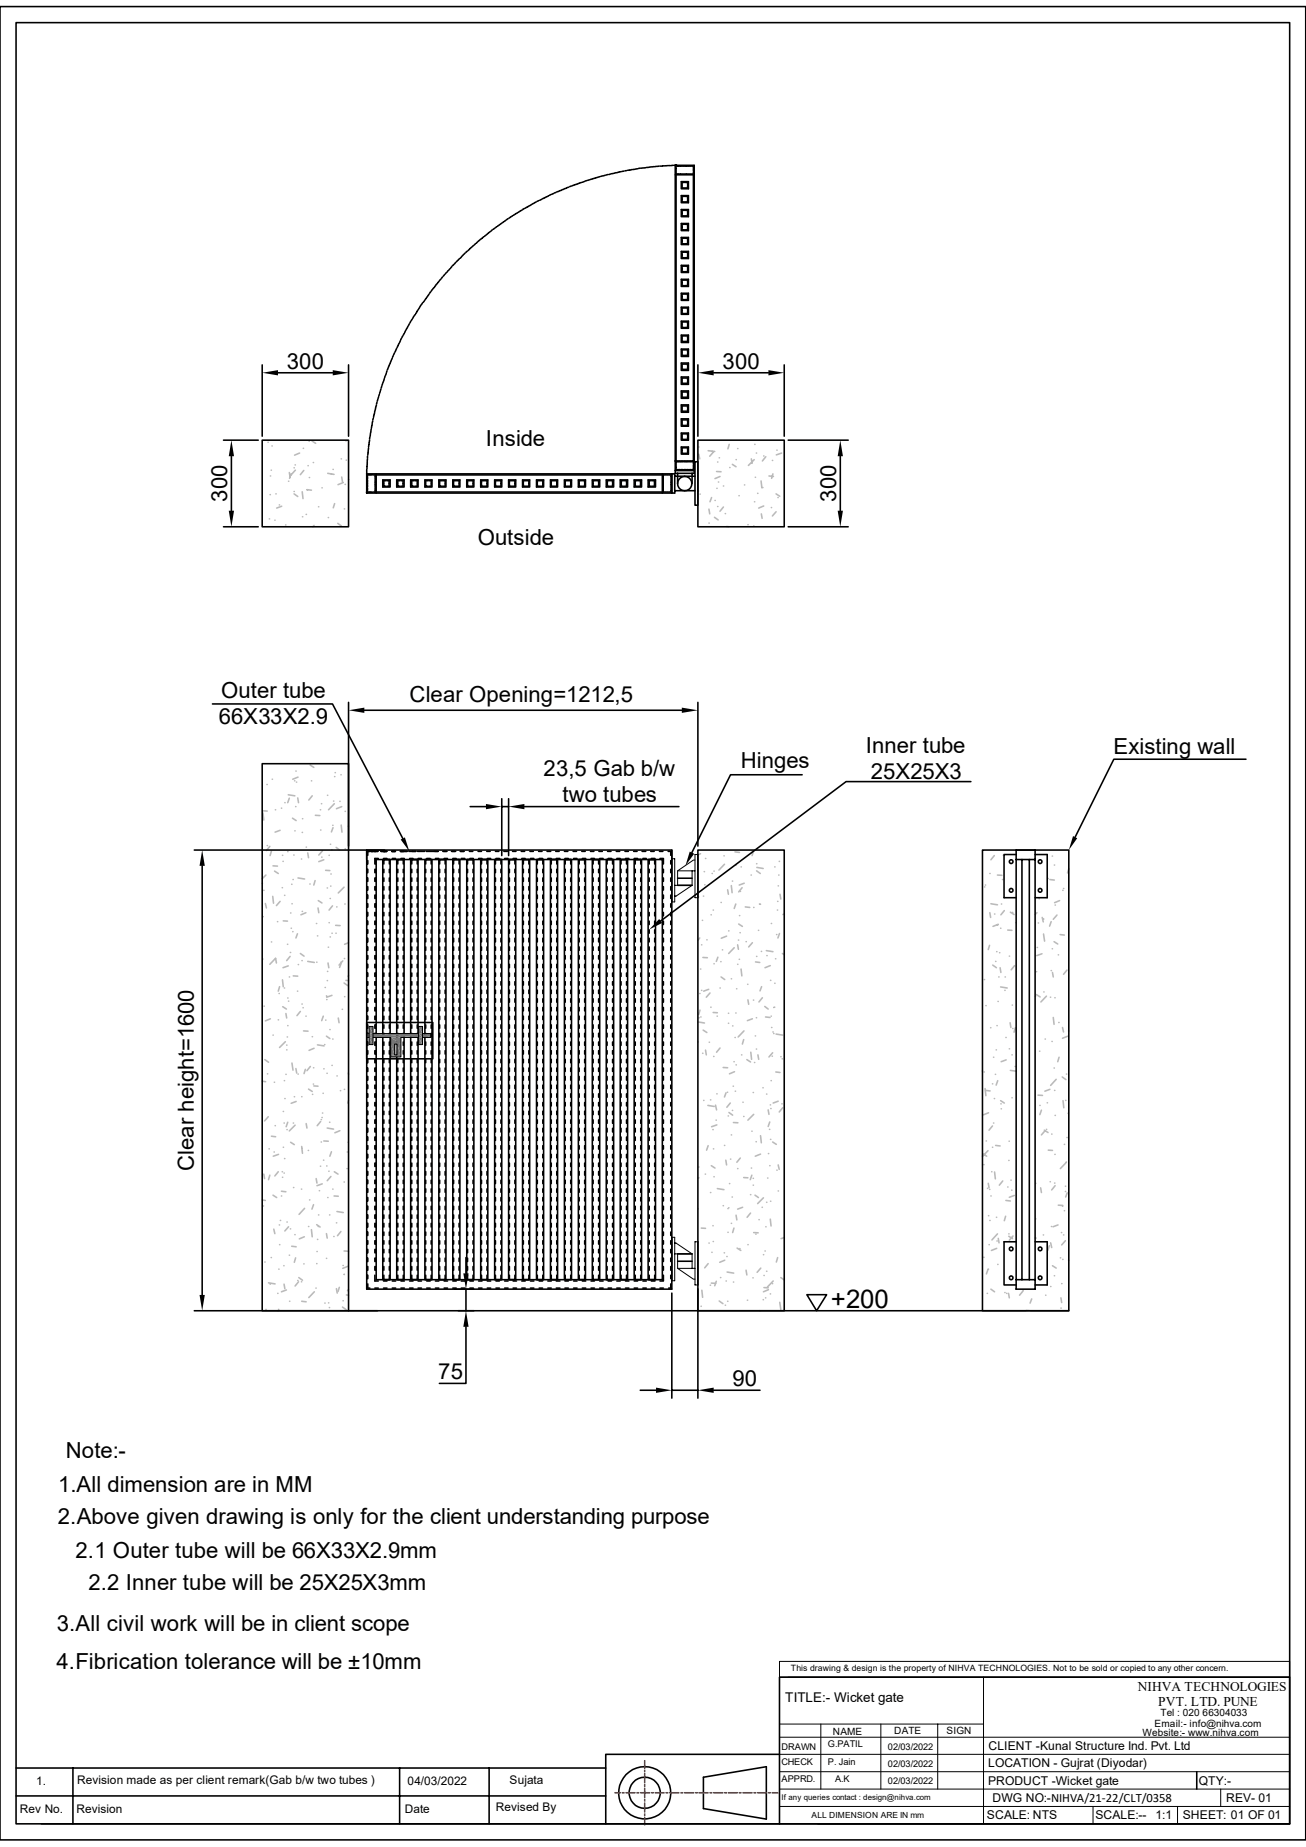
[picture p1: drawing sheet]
<svg xmlns="http://www.w3.org/2000/svg" width="210mm" height="297mm" viewBox="0 0 210 297" stroke-linecap="round" stroke-linejoin="round" font-family="sans-serif">
<defs><g id="words">
<text font-size="4.1" x="133.6" y="210.4">+200</text>
<g font-size="3.6">
<text x="46.1" y="59.3">300</text>
<text x="116.2" y="59.3">300</text>
<text x="78.1" y="71.7">Inside</text>
<text x="36.5" y="80.7" transform="rotate(-90 36.5 80.7)">300</text>
<text x="134.5" y="80.7" transform="rotate(-90 134.5 80.7)">300</text>
<text x="76.8" y="87.6">Outside</text>
<text x="35.6" y="112.2">Outer tube</text>
<text x="65.9" y="112.8">Clear Opening=1212,5</text>
<text x="35.2" y="116.5">66X33X2.9</text>
<text x="87.4" y="124.8">23,5 Gab b/w</text>
<text x="119.1" y="123.6">Hinges</text>
<text x="139.2" y="121.1">Inner tube</text>
<text x="140" y="125.3">25X25X3</text>
<text x="179.1" y="121.2">Existing wall</text>
<text x="90.5" y="129">two tubes</text>
<text x="31.2" y="188.3" transform="rotate(-90 31.2 188.3)">Clear height=1600</text>
<text x="70.5" y="221.8">75</text>
<text x="117.8" y="222.9">90</text>
<text x="9.4" y="239.9">1.All dimension are in MM</text>
<text x="10.6" y="234.4">Note:-</text>
<text x="9.3" y="245">2.Above given drawing is only for the client understanding purpose</text>
<text x="12.1" y="250.5">2.1 Outer tube will be 66X33X2.9mm</text>
<text x="14.2" y="255.7">2.2 Inner tube will be 25X25X3mm</text>
<text x="9.1" y="262.3">3.All civil work will be in client scope</text>
<text x="9.1" y="268.4">4.Fibrication tolerance will be ±10mm</text>
</g>
<g font-size="2.2">
<text x="126.3" y="273.7">TITLE:- Wicket gate</text>
<text x="183" y="271.9">NIHVA TECHNOLOGIES</text>
<text x="186.3" y="274.4">PVT. LTD. PUNE</text>
</g>
<g font-size="1.9">
<text x="159" y="281.4">CLIENT -Kunal Structure Ind. Pvt. Ltd</text>
<text x="5.8" y="287">1.</text>
<text x="12.4" y="286.8">Revision made as per client remark(Gab b/w two tubes )</text>
<text x="65.5" y="287">04/03/2022</text>
<text x="82" y="286.8">Sujata</text>
<text x="158.9" y="287">PRODUCT -Wicket gate</text>
<text x="158.9" y="284.2">LOCATION - Gujrat (Diyodar)</text>
<text x="192.8" y="287">QTY:-</text>
<text x="3.2" y="291.5">Rev No.</text>
<text x="12.3" y="291.5">Revision</text>
<text x="65.1" y="291.5">Date</text>
<text x="79.8" y="291.3">Revised By</text>
<text x="158.7" y="292.6">SCALE: NTS</text>
<text x="159.6" y="289.8">DWG NO:-NIHVA/21-22/CLT/0358</text>
<text x="176.1" y="292.6">SCALE:--</text>
<text x="185.8" y="292.6">1:1</text>
<text x="190.2" y="292.6">SHEET: 01 OF 01</text>
<text x="197.2" y="289.8">REV- 01</text>
</g>
<g font-size="1.6">
<text x="133.9" y="278.9">NAME</text>
<text x="143.8" y="278.9">DATE</text>
<text x="152.2" y="278.9">SIGN</text>
<text x="183.7" y="279.1">Website:- www.nihva.com</text>
<text x="185.7" y="277.7">Email:- info@nihva.com</text>
<text x="186.6" y="276">Tel : 020 66304033</text>
</g>
<g font-size="1.5">
<text x="125.7" y="281.3">DRAWN</text>
<text x="133.1" y="281">G.PATIL</text>
<text x="142.8" y="281.3">02/03/2022</text>
<text x="125.6" y="283.8">CHECK</text>
<text x="125.7" y="286.6">APPRD.</text>
<text x="133.1" y="283.8">P. Jain</text>
<text x="134.3" y="286.6">A.K</text>
<text x="142.8" y="284.1">02/03/2022</text>
<text x="142.8" y="286.9">02/03/2022</text>
</g>
<g font-size="1.4">
<text x="127.2" y="268.7">This drawing &amp; design is the property of NIHVA TECHNOLOGIES. Not to be sold or copied to any other concern.</text>
<text x="130.5" y="292.4">ALL DIMENSION ARE IN mm</text>
</g>
<text font-size="1.3" x="125.6" y="289.5">If any queries contact : design@nihva.com</text>
</g></defs>
<g fill="none" stroke="#bababa" stroke-width=".25">
<path d="M43.1 71.1h.1M43.4 79.5h.1M43.5 76.5h.1M43.6 75.6h.1M43.7 71.7h.1M44.4 79.4h.1M46.4 77.4h.1M46.5 76l.2 .7M46.8 76.2l-.2 .7M47.3 79.4l.6 .4M47.3 79h.1M47.3 75.2h.1"/>
<path d="M47.5 74.8h.1M47.5 75.6l-.9 1M48.2 72.9l-.8 .3M48.6 79.1l.1 1.1M48.8 72.1h.1M48.9 75.6l-.6 .7M49.4 78.7l.7 .1M49.4 78.8h.1M49.5 74.9h.1M49.7 71h.1M49.7 76.8h.1M50.2 70.9l.6 .4"/>
<path d="M50.4 74.4h.1M51.8 78.4h.1M52.7 76.1l1 .2M53.3 76.2h.1M53.6 75.5h.1M54.9 73.8h.1M54.9 76.7l.2 .8M55.2 77.6l-.8 .3M55.5 77.9h.1M55.6 70.9h.1M55.7 74h.1M56 77.1h.1"/>
<path d="M112.3 79h.1M112.4 73l.1 .8M112.4 71.9h.1M112.6 79.5h.1M113.9 72.5l1 .1M114.5 72.6h.1M114.7 72.7l-.6 .7M115.2 75.8l.8 .1M115.3 78.5h.1M115.4 74.3h.1M115.5 77.5h.1M115.7 73.6h.1"/>
<path d="M115.8 76.6l-.8 .4M116.3 78.1h.1M117.3 71.5l-.2 .7M117.3 75.2h.1M117.8 74.7l.6 .4M118.4 73.9h.1M118.6 72.1h.1M118.8 79.7h.1M119.7 78h.1M120.8 73.8l.1 .7M121.3 73.9l-.9 .9M121.4 71.5h.1"/>
<path d="M121.5 76.8h.1M121.6 72.9h.1M121.8 79.3h.1M122.4 77.3l.1 1.1M122.6 78.4h.1M122.8 73.3h.1M123.1 73.4l-.5 .7M123.7 76.5l.7 .1M124.2 74h.1M124.3 76.2l-.2 .7M124.8 79.4l.6 .4M124.9 72.4h.1"/>
<path d="M125.7 72.9l-.9 .3M43.3 83.4h.1M44.2 83.7h.1M44.9 81.2h.1M45.3 81.4l-.8 .3M45.9 84.4h.1M48.6 83.1h.1M49.2 82.7h.1M50.5 84.5l-.2 .2M51.2 81.5h.1M52.8 83.2h.1M53.8 81l-.2 .7"/>
<path d="M54.3 84.2l.6 .4M55.4 81.8h.1M114 81.9l.1 .7M114 84.1h.1M114.4 80l-.2 .7M114.9 83.2l.6 .4M115 80.5h.1M115.4 81.4h.1M116.3 81.5l-.5 .7M116.6 82.6h.1M116.8 84.7h.4M120.3 84.4h.1"/>
<path d="M121.2 84.6h.1M121.3 80.7h.1M122.4 82.6l.2 .8M122.8 81.4l-.8 .3M124 81.6h.1M124.8 82.3l-.6 .7M125.1 80h.1M42.3 130.4h.7M42.3 130.7l.1 1.2M42.9 126.2h.1M43 136h.1M43.4 136.1l-.6 .7"/>
<path d="M43.6 136.9l-.2 .7M43.8 125.3h.1M43.9 139.2l.7 .1M44.3 130.2h.1M45 133.5l-.8 .3M45.3 130h.1M45.4 137.5h.1M45.5 138.5h.1M45.8 129.1h.1M46.3 136.9h.1M46.4 127.8l1 .2M46.5 128.4l-.2 .7"/>
<path d="M47 131.6l.6 .4M47.2 137.5h.1M47.4 125.6h.1M47.4 133.6h.1M47.5 129.7h.1M47.6 124h.1M47.7 125.8h.1M47.9 128.3l.1 .8M47.9 125l-.8 .3M48.5 138.1h.1M48.6 133.9h.1M48.6 131.7h.1"/>
<path d="M49.2 136.2h.1M49.5 137.2l.1 .7M49.9 123l.6 .4M50.1 125.6h.1M50.2 128l-.5 .7M50.7 131.1h.7M51.5 130.2h.1M51.6 133.5h.1M51.7 129.2h.1M51.7 137.8h.1M51.9 136.8l-.6 .7M52.1 138.3l-.8 .3"/>
<path d="M52.4 140h.6M52.7 127.9h.1M52.9 137.5h.1M53.1 135.8h.1M53.3 136.7h.1M53.5 132.7h.1M53.6 133.1l-.3 .7M53.6 128.8h.1M53.8 129.2l-1 1M53.8 124.9h.1M53.9 124.2h.1M54.1 136.3l.5 .4"/>
<path d="M54.7 128.9h.1M54.8 124.6h.1M54.9 132.7l.1 1.1M54.9 129.7l-.8 .3M55.5 130.5h.1M55.5 136.5h.1M56 132.9h.1M112.6 137.3l-.4 .2M113.5 138h.1M116.4 137.6h.1M116.5 139l-.9 .9M118.2 137l.7 .1"/>
<path d="M118.3 139.1h.1M119.2 139.4h.1M120.9 137.1h.1M121.2 136.9l-.3 .7M121.7 138.9h.1M121.7 139.5l1 .2M124.6 139.4h.1M125.3 138.5h.1M159.9 137.6l-.6 .7M161.3 137.5h.1M169.2 137.7h.1M169.5 139.1h.1"/>
<path d="M171.9 139.7l-.2 .7M42.2 142v.1M42.2 154.2h.1M42.3 147.4h.1M42.4 143.2h.1M42.7 145.3l.1 .7M42.8 140.7l-.6 .6M43.6 151.5h.1M43.9 144.1l.1 1.1M44.2 140.1l.5 .4M44.3 154.1l.2 .8M44.3 154.1l-.9 1"/>
<path d="M44.6 148.2h.1M44.9 159.8h.1M45 158.7l-.3 .7M45 144.9l-.5 .7M45.4 142.7h.1M45.4 157.6l.2 1.1M45.6 148.1h.6M45.7 158.9h.1M45.8 144h.1M46.2 151.8h.1M46.4 155.3l-.9 .3M46.5 157.1h.1"/>
<path d="M46.7 153.8l-.6 .7M46.7 153.2h.1M46.7 146.8h.1M46.8 149.3h.1M46.9 142.2h.1M46.9 145.3h.1M47.1 149.8h.1M47.1 141.4h.1M47.2 156.9l.7 .1M47.8 150.2l-.2 .6M47.8 159.4h.1M47.9 141.2l1.1 .2"/>
<path d="M48 155.1h.1M48.3 153.3l.6 .5M48.6 154.5h.1M48.6 146.6h.1M49.2 146.8l-.8 .3M49.5 154.6l1 .2M49.8 142.2h.1M50.7 141.6l-.2 .7M50.9 148.5h.1M50.9 154.7h.1M51.1 150.5h.1M51.1 146l.2 .8"/>
<path d="M51.2 144.8l.6 .4M52.3 158.8h.1M52.6 157.7h.1M52.6 142.8h.1M52.7 156.2h.1M52.7 154.9l.2 .7M52.8 152.3h.1M52.9 148.4h.1M53.1 150.7h.1M53.1 144.5h.1M53.2 142.5h.1M53.2 140.5h.1"/>
<path d="M53.4 150.1h.1M53.5 145.7l-.6 .6M54 148.8h.7M54 150.1h.1M54.1 145.8h.1M54.8 154.7h.1M54.9 154.9l-.3 .7M55.1 154.5l-.6 .7M55.3 158.1l.6 .4M55.3 142.7l-.9 .9M55.4 154.1h.1M55.5 145.4h.1"/>
<path d="M55.6 157.6l.4 .1M56 151.6l-.6 .2M56 156.9v.1M112.2 144.1l.2 .1M112.5 150.8l-.3 .4M112.5 159.8h.1M112.6 155.8h.1M112.8 159.3h.1M112.8 151.9h.1M112.9 148h.1M113 154h.7M113.1 144.1h.1"/>
<path d="M113.2 140.2h.1M113.3 142.3h.1M113.7 151.1h.1M114 159.1l-.8 .3M114.2 159.7l-.6 .7M114.3 147.1h.1M114.5 140.5h.1M114.7 146.3h.1M114.8 155h.1M114.8 140.1h.1M115.4 153.9l-.2 .7M115.8 158.9h.1"/>
<path d="M115.9 154.6h.1M116 145.1h.1M116 157.1l.5 .4M116.2 152.7h.1M116.8 150.5l-.8 .4M117 143.1l.1 .7M117.2 149.7h.1M117.6 142.4l.1 1.2M117.6 157.4h.1M117.8 141.7h.1M118.1 152.4l-.9 .9M118.3 145.4l-.2 .7"/>
<path d="M118.4 159h.1M118.6 151.9l.1 .8M118.6 155.1h.1M118.7 151.2h.1M118.8 148.6l.6 .4M118.9 154.3h.1M118.9 147.2h.1M119 150h.1M119 143.3h.1M119.2 155.8l.1 1.1M119.3 142.7l-.5 .7M119.7 142l-.8 .3"/>
<path d="M119.8 145.8l.8 .1M120 151.4h.1M120.2 158.3h.1M120.8 140.7h.1M121 151.6l-.6 .7M121.2 145.9h.1M121.5 154.7l.7 .1M121.7 153.8h.1M121.7 140l.6 .5M122 149.6h.1M122.1 145.4h.1M122.3 145.4h.1"/>
<path d="M122.4 153h.1M122.5 158.7l-.3 .6M123.2 152.9l1.1 .1M123.3 153.7h.1M123.9 155.3l-.9 .3M123.9 157.6h.1M124 148.5h.1M124.6 158.1h.1M124.7 154.2h.1M124.9 150.3h.1M125 146.3h.1M125.1 144.9h.1"/>
<path d="M125.1 142.5h.1M125.2 140.7h.1M125.3 150.1l-.2 .7M125.4 143.8l.2 .8M125.8 153.3l.3 .2M126.1 147l-.2 .1M158.3 157.5h.1M158.3 142.6h.1M158.5 142.3h.1M159.1 152l-.2 .7M159.2 140.5h.1M159.2 146.8l.1 .7"/>
<path d="M159.3 145.3l1.1 .2M159.6 155.2l.6 .4M159.9 147h.1M160.1 154.6h.1M160.3 153h.1M160.4 140.7l.7 .1M160.4 148.8h.1M160.5 148.6l-.8 .4M160.6 157.1h.1M160.7 153.2h.1M160.8 155.6l.2 .8M160.9 149.3h.1"/>
<path d="M160.9 158.7l1.1 .2M161 145.4h.1M161.2 141.4h.1M161.5 146.4l-.5 .7M161.6 159.3h.1M161.6 157.1h.1M162.1 149.6h.6M162.3 153.8h.1M162.5 146.7l.6 .4M162.8 146.7h.1M163.2 155.3l-.6 .7M163.4 148.4h.1"/>
<path d="M166.7 159.9l.6 .4M166.7 156.3h.1M166.8 146.8l-.3 .3M166.8 152.4h.1M167 148.4h.1M167.1 144.5h.1M167.6 153.4l-.9 .3M167.6 147.5l.2 .8M167.8 150.2l.2 1.1M167.8 147.8h.1M167.9 159.5h.1M168.5 141.3h.1"/>
<path d="M168.8 141.4l.7 .1M169 148.2l-.2 .7M169 156.1h.1M169.2 152.6h.1M169.2 156.4l.2 .7M169.5 151.4l.6 .4M169.7 145.5h.1M170 147.2l-.6 .6M170.2 153.5h.1M170.4 144.8l-.8 .4M170.5 150.3l.7 .1M170.9 143.2h.1"/>
<path d="M171 142.9h.1M171.6 156l-.6 .7M42.2 173.9h.5M42.5 161.8h.1M42.6 170.4l.6 .4M43 172.7h.1M43.1 179.6l-.6 .7M43.5 163.8l-.8 .4M43.9 166.5h.1M44.1 174h.1M44.7 164h.1M45.5 161.9l.6 .4"/>
<path d="M45.6 178.7h.1M45.7 173.8h.1M45.8 176.7h.1M45.9 167.5l-.9 .9M46 172.8h.1M46 163l.1 .7M46.1 168.1h.1M46.1 168.8h.1M46.2 166.8h.1M46.3 164.9h.1M46.3 160.5h.1M46.4 161h.1"/>
<path d="M46.9 170.9l.2 1.2M47.3 176.4h.1M47.6 171.8l.1 .8M47.6 177.1l-.8 .3M47.9 172.7h.1M48.3 162.6l-.5 .7M48.5 176.4h.1M48.6 161.5h.1M48.7 162.1h.1M48.8 165.8h.7M49.1 172l-.2 .6M49.2 163.4h.1"/>
<path d="M49.6 175.1l.6 .4M49.9 171.5l-.5 .7M50.2 166.7h.1M50.2 176h.1M50.4 174.3h.1M50.4 171.7h.1M50.5 174.6l.6 .1M50.5 168.6l-.8 .3M51.1 168l1 .2M51.8 179.7h.1M51.9 179h.1M51.9 175.8h.1"/>
<path d="M52 163.4l-.3 .7M52.1 171.9h.1M52.2 168h.1M52.4 164h.1M52.5 166.6l.5 .4M52.5 160.1h.1M52.5 160.7h.1M52.6 172.6h.1M53 165.6h.1M53.4 171.3h.1M53.4 160.1l-.9 .3M53.5 167.1h.1"/>
<path d="M54.2 173h.1M54.4 163.7l.1 .8M54.7 175.4h.1M55 162.3h.1M55.4 175.2h.1M55.4 160.3h.1M56 172.6v.2M56 177l-.1 .4M112.2 167.6h.1M112.3 164.3l1 .2M112.4 163.7h.1M112.6 162.4l-.2 .8"/>
<path d="M112.7 163.5h.1M113 169.4h.1M113.1 165.7l.6 .3M113.2 177h.1M113.5 168.9l.1 .7M113.8 177.8l1.1 .1M114 167.6h.1M114.3 176.9h.1M114.3 162h.1M114.7 162.8l.7 .1M114.8 169.9h.1M115.1 177.7l.1 .8"/>
<path d="M115.3 175.9h.1M115.3 163.4h.1M115.8 168.5l-.6 .7M116.3 171.7h.7M116.8 175.7l-.3 .7M117 175.6h.1M117.1 179.5h.1M117.1 164.5h.1M117.1 162.9h.1M117.2 178.9l.6 .4M117.4 177.4l-.5 .7M117.8 178.6h.1"/>
<path d="M117.8 165h.1M117.9 174.7h.1M118 170.7h.1M118.1 172.3l-.8 .4M118.2 166.8h.1M118.2 175.5h.1M118.3 162.9h.1M118.4 171.2h.1M119.3 169.6h.1M119.5 177.2h.1M119.6 179.5h.1M119.6 167.2l-.2 .7"/>
<path d="M119.6 165.8l-.9 1M120.1 170.4l.6 .4M120.3 160.8l.1 .7M120.7 169.2l.2 1.1M121 163.8l-.8 .3M121.1 175.7h.1M121.2 160.8h.1M121.2 179.2l-.9 .9M121.3 170.9h.1M121.5 166.6h.1M121.6 168.7h.1M121.6 163.7h.1"/>
<path d="M121.9 169.6l.1 .7M122.6 160.4l-.6 .7M122.7 174.9h.1M123 161.8l.5 .5M123.1 163.5l.7 .1M123.3 175.9h.1M123.5 178.5l.2 .7M123.9 177.7h.1M124 178.3h.1M124 163.4h.1M124 173.8h.1M124.1 165.2h.1"/>
<path d="M124.2 169.8h.1M124.2 169.3l-.5 .7M124.3 165.9h.1M124.4 166.2h.1M124.4 162h.1M124.5 162h.1M124.8 172.4l.6 .1M124.8 166.3l1.1 .2M125.1 177.1l-.8 .3M125.6 169.9h.1M125.7 177.5h.1M125.8 170.3h.1"/>
<path d="M125.9 178.1l-.6 .7M158 172.2v.1M158.2 172.4h.1M158.4 175l.1 1.2M158.5 175.3l.7 .1M158.5 161.7h.1M159 178.9l-.9 .4M159.3 165.3h.1M159.6 174.3h.1M159.8 170h.1M159.9 176.7h.1M160.1 172.8h.1"/>
<path d="M160.2 168.8h.1M160.3 164.9h.1M160.4 173.8l-.2 .7M160.5 161h.1M160.9 177l.6 .4M161 177.5h.1M161 178.3h.1M161.8 166.8h.1M161.8 170.4l-.8 .3M162.3 168.7h.1M162.4 164.5l.2 .7M162.5 172.1l.9 .2"/>
<path d="M162.7 169.6h.1M162.7 176.5h.1M162.8 161.6h.1M162.9 165.4h.1M163.2 171.5h.1M163.3 165.3l-.2 .7M166.5 160.2h.1M166.9 176.1h.7M167.2 169h.1M167.2 177.8h.1M167.5 178.5l-.3 .7M168.1 167.1h.1"/>
<path d="M168.3 160.2l-.9 .9M168.4 177.3h.1M168.8 175.2l-.8 .3M168.9 160.4h.1M169.2 167.5h.1M169.4 163.6l.1 1.1M169.5 171.7h.1M169.6 175.3h.1M169.6 160.4h.1M169.7 179.4h.1M169.8 173.6l-.8 .9M170.3 164.4h.1"/>
<path d="M170.3 170l-.2 .7M170.8 173.2l.6 .4M170.9 165.2l.1 .7M170.9 177l.2 1.1M171.4 177h.1M171.5 172.7h.1M171.7 166.6l-.8 .4M171.7 179h.1M171.8 165.8h.1M42.2 193h.5M42.3 193.9h.1M42.4 188.8l.1 .7"/>
<path d="M43.3 184.7h.1M43.4 189l-.2 .7M43.6 182.7l.7 .1M43.9 192.2l.6 .4M44 197.7l.2 .7M44.1 185.3h.1M44.2 181h.1M44.7 188.4l-.5 .7M44.8 185.6l-.9 .3M44.9 197h.1M45.1 196.3h.1M45.3 192.3h.1"/>
<path d="M45.3 191.6h.7M45.4 188.4h.1M45.4 189.3h.1M45.6 184.5h.1M45.7 188.6h.1M45.7 180.6h.1M45.8 186.3h.1M46.1 181.7h.1M46.1 196.5h.1M46.3 180.5l-.3 .7M46.4 197.3l-.6 .7M46.7 197.6h.1"/>
<path d="M46.7 183.7l.6 .4M47.2 180.6h.1M47.2 191h.1M47.4 198.5h.1M47.5 180.9l-1 1M48.5 191.2h.1M48.5 184.4l.1 1.1M48.6 184.7h.1M48.9 198.9l-.8 .3M49 194.3l-.9 1M49.2 180.7l.2 .7M49.6 185h.1"/>
<path d="M49.6 197.2h.1M49.8 193h.1M50.1 197.7l.1 1.2M50.4 193.7l-.2 .7M50.8 189.5l.2 .7M50.9 196.9l.6 .4M51.1 199.3h.1M51.2 197.2h.1M51.2 195.4h.1M51.4 191.5h.1M51.5 187.5h.1M51.6 180.3l-.6 .7"/>
<path d="M51.6 180h.1M51.6 183.6h.1M51.8 190.4l-.8 .3M52 186.6h.1M52.1 183.5h.7M52.5 198.4l.1 .7M52.5 187.5h.1M52.6 181.4l1 .2M52.7 192.6h.1M52.9 188.3h.1M53 195.4h.1M53 180.5h.1"/>
<path d="M53.2 189.2l-.6 .7M53.3 185.2l-.3 .7M53.5 191.2h.1M53.7 198.8h.1M53.7 192.3l.7 .1M53.8 188.4l.6 .4M54.1 196.6h.1M54.2 194.8l1 .2M54.7 181.8l-.9 .4M54.8 198l-.5 .7M55.3 190.1h.1M55.8 187.9h.1"/>
<path d="M55.8 185.3h.1M56 183.7h.1M112.3 194.4h-.1M112.4 187.7h.1M112.4 189.4l-.2 .1M112.8 197.5h.7M113.4 188.8h.1M113.9 184.2l-.3 .8M114 199.9h.1M114.3 191.8h.1M114.4 187.5l.6 .3M114.6 181.7h.1"/>
<path d="M114.6 197.1h.1M114.7 199.6h.1M114.7 184.7h.1M114.8 189.2h.1M115.1 180.1h.1M115.3 180.9l-.9 .3M115.4 191.1l1 .2M116.3 193.9h.1M116.5 184.2h.1M116.7 186.6l.1 .7M117.1 198.2h.1M117.1 194.4h.1"/>
<path d="M117.2 194.2h.1M117.3 190.3h.1M117.5 186.4h.1M117.6 196.7h.1M117.6 182.5h.1M117.7 192.5h.1M117.9 180.5l.8 .1M118 197.5l-.2 .7M118.4 195.4l.1 .8M118.6 187.9h.1M119 186.2l-.5 .7M119.4 194.1l-.8 .3"/>
<path d="M119.6 189.4h.7M120.7 195.1l-.6 .6M120.7 192.1h.1M120.8 187.8h.1M120.9 181.9h.1M120.9 189l-.2 .7M121.1 190.6h.1M121.1 189.5h.1M121.2 198.2h.7M121.4 192.2l.6 .4M121.5 198.5h.1M121.6 183.6h.1"/>
<path d="M122 196.1h.1M122.3 185.6l-.8 .3M122.3 182.6l.1 1.2M122.6 194.1h.1M122.8 192.6l-1 .9M123.1 197.3h.1M123.3 193.3h.1M123.4 189.4h.1M123.6 185.5h.1M123.7 181.6h.1M123.8 187.5h.1M123.8 180.4l-.3 .7"/>
<path d="M123.9 196l.1 1.1M123.9 193.2h.1M123.9 183.2h.1M124.2 183.6l.6 .4M124.9 188.2h.1M125.1 191.5h.1M125.1 187.3l.2 .7M126.1 199l-.5 .2M158.1 185.5l.6 .4M158.2 187.3h.1M158.6 183.5h.1M158.8 191.1h.1"/>
<path d="M158.9 185l-.9 1M158.9 190.3l.1 .7M159 195.5h.1M159.1 191.3h.1M159.2 196.3h.1M159.3 192.3h.1M159.5 188.4h.1M159.6 184.5h.1M159.6 181.1l-.6 .6M159.8 180.6h.1M159.9 188.5l.2 1.1M160.1 184.2l.7 .1"/>
<path d="M160.2 195.7h.1M160.3 199.6h.1M160.4 198.4l-.9 1M160.5 199.1l.2 .8M161.2 189.9l-.5 .7M161.7 195.6l-.2 .7M161.8 193l.7 .1M162.1 190.9h.1M162.2 198.8l.6 .4M162.2 198.4h.1M162.2 186.6h.1M162.3 183.5h.1"/>
<path d="M162.6 189.8h.1M162.7 191.4h.1M162.9 198.8l-.6 .6M163.1 192.2l-.8 .3M166.5 199.1h.1M166.5 196h.1M166.5 190.3h.1M167.3 191l.2 .8M167.8 198.6h.1M167.9 181.7l.6 .4M168.1 181.8l-.6 .7M168.3 181.6h.1"/>
<path d="M168.6 185h.6M168.9 190h.1M169 199.9l.1 .7M169.1 197.2h.1M169.1 182.4h.1M169.6 190.2h.1M169.6 185.6h.1M169.7 190.7l-.6 .6M170.1 197l-.8 .3M170.2 193.8h.7M170.7 198.2h.1M170.9 194h.1"/>
<path d="M171 198.6h.1M171.2 194.7h.1M171.2 184h.1M171.3 199.5l-.6 .7M171.3 190.8h.1M171.3 191.6h.1M171.4 187l-.9 .9M171.4 186.9h.1M171.6 182.9h.1M171.6 191.8l-.2 .7M42.6 202.9h.1M42.8 210.6h.1"/>
<path d="M43.2 206.3l1 .2M43.4 206.5h.1M43.6 202.2h.1M44.7 208h.1M44.7 210.8h.1M44.8 210.6h.1M44.8 204.1h.1M45 200.2h.1M45.6 203.5h.1M45.7 206.5l.1 .7M46.1 207.4l-.8 .3M46.5 201.8h.1"/>
<path d="M46.6 209.3h.1M46.9 200.4l.7 .1M47.5 202.3l-.2 .7M47.9 205.9h.1M48 206.1l-.5 .7M48 205.4l.6 .5M48.5 206.1h.1M48.5 209.3h.7M48.9 203.2h.1M50.5 207.7l-.8 1M50.8 207.1h.1M50.9 203.2h.1"/>
<path d="M51 201.3h.1M52.2 209.5h.1M52.5 202.4h.1M52.8 209.5h.1M53 210.3h.1M54.1 207.2l.1 .7M54.6 207l-.2 .7M55.1 210.2l.6 .4M55.2 203.5h.1M55.2 209.2h.1M55.3 204.9h.1M55.3 201.2h.7"/>
<path d="M55.7 208.2l.3 .1M56 203.6l-.9 .4M56 207.3l-.1 .3M112.7 210.1h.1M112.9 207.5l.1 1.1M113.9 203.2l-.6 .7M114.2 206.7h.1M114.4 206.3l.7 .1M114.5 201.4h.1M115.2 206l-.3 .8M115.7 209.2l.5 .4M115.9 205.4h.1"/>
<path d="M116.5 201.5h.1M116.5 202.6l-.8 .4M116.6 209.9h.1M116.8 206h.1M116.9 202.1h.1M116.9 204.6l1.1 .1M117 209.3h.1M117.9 206.2h.1M118.5 200.7l.6 .4M119 200.8h.1M120 204.3l.1 .7M120.2 209.1h.1"/>
<path d="M120.3 200.2h.1M121.1 205.5h.1M122.2 210.8h.1M122.3 203.9l-.5 .7M122.7 209h.1M122.8 201.8h.1M122.9 207.1h.6M122.9 205.1h.1M123 201.2h.1M123.1 208.7h.1M123.3 204.4h.1M123.6 207.4l-.8 .3"/>
<path d="M123.9 208.1h.1M124.2 206.4h.1M124.3 206l-.9 1M125.1 202.2l-.3 .7M125.4 209.4l.2 1.2M125.6 205.4l.5 .4M158.2 202.2h.1M158.7 208h.1M158.9 204.1l-.3 .8M158.9 204.1h.1M159 200.2h.1M159.3 207.3l.6 .4"/>
<path d="M160.3 200.7l-.9 .4M160.4 203.3h.1M161.6 207.9h.1M161.9 208h.1M162.2 208l.1 .7M164.5 207.6l-.5 .7M164.5 207.5h.1M165 210.7l.6 .1M165.9 208.9l-.2 .6M168.1 208.3h.1M168.7 200.3l-.2 .7M169 206.9h.1"/>
<path d="M169.2 203.5l.6 .4M169.5 205.1h.1M170.5 202.3h.1M170.6 208.7l.1 .8M170.6 210.4h.1M170.7 206.4h.1M170.9 202.5h.1M171.8 202.6h.1"/>
</g>
<g fill="none" stroke="#000" stroke-width=".25">
<path d="M0 1.1h210v294.8h-210zM2.6 3.6h204.8v289.7h-204.8zM75.8 39.8l-.2 .2M76.1 39.5l-.2 .2M76.5 39.2l-.3 .2M76.8 38.9l-.2 .2M77.1 38.6l-.2 .2M77.5 38.4l-.3 .1M77.8 38.1l-.2 .2M78.1 37.8l-.2 .2M78.5 37.5l-.2 .2M78.8 37.3l-.2 .1"/>
<path d="M79.2 37l-.2 .2M79.5 36.7l-.2 .2M79.9 36.4l-.2 .2M80.3 36.2l-.3 .2M80.6 35.9l-.2 .2M81 35.7l-.3 .2M81.3 35.4l-.2 .2M81.7 35.2l-.3 .1M82.1 34.9l-.3 .2M82.4 34.7l-.2 .1M82.8 34.5l-.3 .1M83.2 34.2l-.3 .2"/>
<path d="M83.6 34l-.3 .2M83.9 33.8l-.2 .1M84.3 33.5l-.2 .2M84.7 33.3l-.2 .2M85.1 33.1l-.3 .2M85.5 32.9l-.3 .2M85.9 32.7l-.3 .1M86.2 32.5l-.2 .1M86.6 32.3l-.2 .1M87 32.1l-.2 .1M87.4 31.9l-.2 .1M87.8 31.7l-.3 .1"/>
<path d="M88.2 31.5l-.2 .1M88.6 31.3l-.3 .1M89 31.1l-.3 .1M89.4 30.9l-.2 .1M89.8 30.8l-.3 .1M90.3 30.6l-.3 .1M90.6 30.4l-.2 .1M91.1 30.3l-.3 .1M91.4 30.1l-.2 .1M91.9 29.9l-.3 .1M92.3 29.8l-.3 .1M92.7 29.6l-.3 .1"/>
<path d="M93.1 29.5l-.3 .1M93.5 29.3l-.2 .1M93.9 29.2l-.2 .1M94.4 29l-.3 .1M94.8 28.9l-.3 .1M95.2 28.8l-.3 .1M95.6 28.7h-.3M96.1 28.5l-.3 .1M96.5 28.4l-.3 .1M96.9 28.3l-.3 .1M97.3 28.2l-.3 .1M97.7 28.1l-.2 .1"/>
<path d="M98.2 28l-.3 .1M98.6 27.9h-.3M99.1 27.8l-.3 .1M99.5 27.7l-.3 .1M99.9 27.6h-.3M100.3 27.5l-.3 .1M100.8 27.4l-.3 .1M101.2 27.3l-.3 .1M101.6 27.3h-.3M102.1 27.2l-.3 .1M102.5 27.1l-.3 .1M103 27.1h-.3"/>
<path d="M103.4 27l-.3 .1M103.8 27h-.3M104 26.9h.3M104.7 26.8l-.3 .1M105.2 26.8h-.3M105.6 26.8h-.3M106 26.7l-.3 .1M106.2 26.7h.3M106.6 26.7h.3M107.4 26.6l-.3 .1M107.5 26.6h.3M108.2 26.6h-.3"/>
<path d="M108.4 26.6h.2M108.6 26.6h3v49.5h-3v-.5h3h-3zM108.6 28.1h3zM108.7 27.6v.4h.3M108.7 27.2v.3M108.7 28.1v46M109 26.7h-.3v.4M109.1 26.7h.3M109.1 28h.3M109.5 26.7h.3M109.5 28h.3M109.6 29.2h1.1v1.2h-1.1z"/>
<path d="M109.6 31.5h1.1v1.1h-1.1zM109.6 33.7h1.1v1.1h-1.1zM109.6 35.9h1.1v1.2h-1.1zM109.6 38.2h1.1v1.1h-1.1zM109.7 29.8v.4h.4M109.7 32.1v.4h.4M109.7 34.3v.4h.4M109.7 36.6v.4h.4M109.7 38.8v.4h.4M110 26.7h.3M110 28h.3M110.1 29.3h-.4v.4"/>
<path d="M110.1 31.6h-.4v.4M110.1 33.8h-.4v.4M110.1 36.1h-.4v.3M110.1 38.3h-.4v.4M110.2 29.3h.4v.4M110.2 31.6h.4v.4M110.2 33.8h.4v.4M110.2 36.1h.4v.3M110.2 38.3h.4v.4M110.4 26.7h.3M110.4 28h.3M110.6 29.8v.4h-.4"/>
<path d="M110.6 32.1v.4h-.4M110.6 34.3v.4h-.4M110.6 36.6v.4h-.4M110.6 38.8v.4h-.4M110.9 26.7h.3M110.9 28h.3M111.3 26.7h.2v.4M111.5 27.6v.4h-.2M111.5 27.2v.3M111.5 28.1v46M42.2 58.7v11.4M44.7 59.9h8.8"/>
<path d="M56 58.7v11.4M62.2 59.6l-.1 .3M62.4 59.2l-.1 .3M62.6 58.8l-.2 .3M62.7 58.4l-.1 .3M62.9 58l-.1 .3M63.1 57.6l-.2 .3M63.2 57.2l-.1 .2M63.4 56.8l-.1 .3M63.6 56.4l-.1 .2M63.8 56l-.1 .3M64 55.6l-.1 .2"/>
<path d="M64.2 55.2l-.1 .3M64.4 54.8l-.1 .3M64.6 54.4l-.2 .3M64.8 54l-.2 .3M65 53.6l-.1 .3M65.2 53.2l-.1 .3M65.4 52.8l-.1 .3M65.6 52.5l-.1 .2M65.8 52.1l-.1 .2M66 51.7l-.1 .2M66.3 51.3l-.2 .3M66.5 50.9l-.1 .3"/>
<path d="M66.8 50.6l-.2 .2M67 50.2l-.2 .3M67.2 49.8l-.1 .3M67.5 49.4l-.2 .3M67.7 49.1l-.2 .2M67.9 48.7l-.1 .3M68.2 48.4l-.1 .2M68.5 48l-.2 .3M68.7 47.7l-.1 .2M69 47.3l-.2 .2M69.3 46.9l-.2 .3M69.5 46.6l-.2 .2"/>
<path d="M69.8 46.2l-.2 .3M70.1 45.9l-.2 .2M70.4 45.6l-.3 .2M70.6 45.2l-.2 .2M70.9 44.9l-.2 .2M71.2 44.5l-.2 .2M71.5 44.2l-.2 .2M71.8 43.9l-.2 .2M72.1 43.5l-.2 .3M72.3 43.2l-.1 .2M72.6 42.9l-.1 .2M72.9 42.5l-.2 .3"/>
<path d="M73.2 42.2l-.1 .3M73.6 41.9l-.2 .2M73.9 41.6l-.2 .2M74.2 41.3l-.2 .2M74.5 41l-.2 .2M74.8 40.7l-.2 .2M75.1 40.4l-.2 .2M75.5 40.1l-.2 .2M109.6 40.4h1.1v1.2h-1.1zM109.6 42.7h1.1v1.1h-1.1zM109.6 44.9h1.1v1.2h-1.1zM109.6 47.2h1.1v1.1h-1.1z"/>
<path d="M109.6 49.4h1.1v1.1h-1.1zM109.6 51.6h1.1v1.2h-1.1zM109.6 53.9h1.1v1.2h-1.1zM109.6 56.1h1.1v1.2h-1.1zM109.6 58.4h1.1v1.2h-1.1zM109.7 41.1v.3h.4M109.7 43.3v.4h.4M109.7 45.6v.3h.4M109.7 47.8v.4h.4M109.7 50v.4h.4M109.7 52.3v.4h.4M109.7 54.6v.3h.4"/>
<path d="M109.7 56.8v.3h.4M109.7 59.1v.3h.4M110.1 40.6h-.4v.3M110.1 42.8h-.4v.4M110.1 45h-.4v.4M110.1 47.3h-.4v.4M110.1 49.5h-.4v.4M110.1 51.8h-.4v.4M110.1 54h-.4v.4M110.1 56.3h-.4v.3M110.1 58.5h-.4v.4M110.2 40.6h.4v.3"/>
<path d="M110.2 42.8h.4v.4M110.2 45h.4v.4M110.2 47.3h.4v.4M110.2 49.5h.4v.4M110.2 51.8h.4v.4M110.2 54h.4v.4M110.2 56.3h.4v.3M110.2 58.5h.4v.4M110.6 41.1v.3h-.4M110.6 43.3v.4h-.4M110.6 45.6v.3h-.4M110.6 47.8v.4h-.4"/>
<path d="M110.6 50v.4h-.4M110.6 52.3v.4h-.4M110.6 54.6v.3h-.4M110.6 56.8v.3h-.4M110.6 59.1v.3h-.4M112.2 58.7v11.4M114.8 59.9h8.8M126.1 58.7v11.4M35.9 70.8h5.6M37.2 73.4v8.7M42.2 70.8h13.8v13.9h-13.8zM59 76.2h49.5v3.1h-.5v-3.1v3.1h-49z"/>
<path d="M59 75.6v.3M59 76v.2M59 75.1v.3M59.1 74.3v.2M59.1 74.7l-.1 .3M59.1 73.4v.3M59.1 76.7v.3M59.1 77.2v.3M59.1 77.6v.3M59.1 78v.3M59.1 78.5v.3M59.1 78.9v.2h.3"/>
<path d="M59.1 73.8v.3M59.2 72.9l-.1 .3M59.2 72.5v.3M59.3 72.1l-.1 .2M59.3 71.6v.3M59.4 71.2v.3M59.4 70.7v.3M59.4 76.4h-.3v.2M59.5 70.3l-.1 .3M59.6 76.4h.3M59.6 79.1h.3M59.6 69.9l-.1 .2"/>
<path d="M59.6 69.4v.3M59.7 69l-.1 .3M59.8 68.5l-.1 .3M59.9 68.1l-.1 .3M59.9 67.7v.3M60 76.4h.3v.2M60 67.3l-.1 .2M60.1 66.8v.3M60.2 66.4v.3M60.3 76.7v.3M60.3 77.2v.3M60.3 77.6v.3"/>
<path d="M60.3 78v.3M60.3 78.5v.3M60.3 78.9v.2h-.3M60.3 66l-.1 .3M60.4 65.5v.3M60.5 76.2v3.1zM60.5 79.1h46M60.5 76.4h46M60.5 65.1v.3M60.6 64.7l-.1 .2M60.7 64.3v.2M60.9 63.8l-.1 .3"/>
<path d="M61 63.4l-.1 .3M61.1 63l-.1 .2M61.3 62.6l-.1 .2M61.4 62.1l-.1 .3M61.5 61.7l-.1 .3M61.6 77.2h1.1v1.1h-1.1zM61.7 61.3l-.1 .3M61.7 77.8v.4h.4M61.8 60.9l-.1 .3M61.9 60.5l-.1 .2M62.1 77.3h-.4v.4M62.1 60.1l-.1 .2"/>
<path d="M62.2 77.3h.4v.4M62.6 77.8v.4h-.4M63.8 77.2h1.2v1.1h-1.2zM64 77.8v.4h.3M64.3 77.3h-.3v.4M64.5 77.3h.3v.4M64.8 77.8v.4h-.3M66 77.2h1.2v1.1h-1.2zM66.2 77.8v.4h.3M66.5 77.3h-.3v.4M66.7 77.3h.4v.4M67.1 77.8v.4h-.4"/>
<path d="M68.3 77.2h1.2v1.1h-1.2zM68.5 77.8v.4h.3M68.8 77.3h-.3v.4M69 77.3h.3v.4M69.3 77.8v.4h-.3M70.6 77.2h1.1v1.1h-1.1zM70.7 77.8v.4h.4M71.1 77.3h-.4v.4M71.2 77.3h.4v.4M71.6 77.8v.4h-.4M72.8 77.2h1.2v1.1h-1.2zM72.9 77.8v.4h.4"/>
<path d="M73.3 77.3h-.4v.4M73.4 77.3h.4v.4M73.8 77.8v.4h-.4M75.1 77.2h1.1v1.1h-1.1zM75.2 77.8v.4h.4M75.6 77.3h-.4v.4M75.7 77.3h.4v.4M76.1 77.8v.4h-.4M77.3 77.2h1.1v1.1h-1.1zM77.4 77.8v.4h.4M77.8 77.3h-.4v.4M77.9 77.3h.4v.4"/>
<path d="M78.3 77.8v.4h-.4M79.5 77.2h1.2v1.1h-1.2zM79.7 77.8v.4h.4M80.1 77.3h-.4v.4M80.2 77.3h.4v.4M80.6 77.8v.4h-.4M81.8 77.2h1.1v1.1h-1.1zM81.9 77.8v.4h.4M82.3 77.3h-.4v.4M82.4 77.3h.4v.4M82.8 77.8v.4h-.4M84 77.2h1.2v1.1h-1.2z"/>
<path d="M84.2 77.8v.4h.3M84.5 77.3h-.3v.4M84.7 77.3h.3v.4M85 77.8v.4h-.3M86.3 77.2h1.1v1.1h-1.1zM86.4 77.8v.4h.4M86.8 77.3h-.4v.4M86.9 77.3h.4v.4M87.3 77.8v.4h-.4M88.5 77.2h1.2v1.1h-1.2zM88.6 77.8v.4h.4M89 77.3h-.4v.4"/>
<path d="M89.2 77.3h.3v.4M89.5 77.8v.4h-.3M90.8 77.2h1.1v1.1h-1.1zM90.9 77.8v.4h.4M91.3 77.3h-.4v.4M91.4 77.3h.4v.4M91.8 77.8v.4h-.4M93 77.2h1.1v1.1h-1.1zM93.1 77.8v.4h.4M93.5 77.3h-.4v.4M93.7 77.3h.3v.4M94 77.8v.4h-.3"/>
<path d="M95.2 77.2h1.2v1.1h-1.2zM95.4 77.8v.4h.4M95.8 77.3h-.4v.4M95.9 77.3h.4v.4M96.3 77.8v.4h-.4M97.5 77.2h1.2v1.1h-1.2zM97.7 77.8v.4h.3M98 77.3h-.3v.4M98.2 77.3h.3v.4M98.5 77.8v.4h-.3M99.7 77.2h1.2v1.1h-1.2zM99.9 77.8v.4h.3"/>
<path d="M100.2 77.3h-.3v.4M100.4 77.3h.4v.4M100.8 77.8v.4h-.4M102 77.2h1.2v1.1h-1.2zM102.2 77.8v.4h.3M102.5 77.3h-.3v.4M102.7 77.3h.3v.4M103 77.8v.4h-.3M104.2 77.2h1.2v1.1h-1.2zM104.4 77.8v.4h.3M104.7 77.3h-.3v.4M104.9 77.3h.3v.4"/>
<path d="M105.2 77.8v.4h-.3M106.5 76.2v3.1M106.6 78.9v.2h.4M106.6 76.7v.3M106.6 77.2v.3M106.6 77.6v.3M106.6 78v.3M106.6 78.5v.3M107 76.4h-.4v.2M107.1 79.1h.3M107.1 76.4h.3M107.6 76.4h.3v.2"/>
<path d="M107.9 76.7v.3M107.9 77.2v.3M107.9 77.6v.3M107.9 78v.3M107.9 78.5v.3M107.9 78.9v.2h-.3M108.5 76.6h3.3M108.6 74.1h3M108.7 75.2v.3h.3M108.7 74.8v.3M109 76.1v1.7M109 74.3h-.3v.3"/>
<path d="M109.1 74.3h.3M109.1 75.5h.3M109.5 74.3h.3M109.5 75.5h.3M109.6 60.6h1.1v1.2h-1.1zM109.6 62.9h1.1v1.2h-1.1zM109.6 65.1h1.1v1.2h-1.1zM109.6 67.4h1.1v1.1h-1.1zM109.6 69.6h1.1v1.2h-1.1zM109.6 71.9h1.1v1.1h-1.1zM109.7 61.3v.3h.4M109.7 63.5v.4h.4"/>
<path d="M109.7 65.8v.3h.4M109.7 68v.4h.4M109.7 70.3v.4h.4M109.7 72.5v.4h.4M110 74.3h.3M110 75.5h.3M110.1 60.8h-.4v.3M110.1 63h-.4v.4M110.1 65.3h-.4v.3M110.1 67.5h-.4v.4M110.1 69.8h-.4v.3M110.1 72h-.4v.4"/>
<path d="M110.2 60.8h.4v.3M110.2 63h.4v.4M110.2 65.3h.4v.3M110.2 67.5h.4v.4M110.2 69.8h.4v.3M110.2 72h.4v.4M110.4 74.3h.3M110.4 75.5h.3M110.6 61.3v.3h-.4M110.6 63.5v.4h-.4M110.6 65.8v.3h-.4M110.6 68v.4h-.4"/>
<path d="M110.6 70.3v.4h-.4M110.6 72.5v.4h-.4M110.9 74.3h.3M110.9 75.5h.3M111.3 76.1v1.7M111.3 74.3h.2v.3M111.5 75.2v.3h-.2M111.5 74.8v.3M111.8 74.3h.4v6.9h-.4zM111.8 78.9h-3.3M112.2 70.8h13.9v13.9h-13.9zM126.7 70.8h9.7"/>
<path d="M135.1 73.4v8.7M35.9 84.7h5.6M126.7 84.7h9.7M42.2 122.8h13.8v88h-13.8zM59 136.7h49v70.6h-49zM59 136.9h.9M59.1 136.9v.6M59.1 138.4v.5M59.1 139.8v.5M59.4 136.9h-.4h.4M59.7 136.9h1.1M60.3 139.8v.5"/>
<path d="M60.5 138.2h46v67.6h-46zM60.8 138h-.5v.9M61.3 136.9h.9M61.6 138.2h1.1v67.6h-1.1zM61.7 138h.5M61.7 139.8v.5M61.7 138.9v-.7h.9v.7M62.6 139.8v.5M63.1 138h.5M63.6 136.9h-.6M63.8 138.2h1.2v67.6h-1.2zM64 139.8v.5"/>
<path d="M64 138.9v-.7h.9v.7M64.5 138h.5M64.9 139.8v.5M65.5 136.9h-1.1M65.9 138h.5M66 138.2h1.2v67.6h-1.2zM66.2 138.9v-.7h.9v.7M66.2 139.8v.5M66.9 136.9h-1.2M67.1 139.8v.5M67.1 136.9h.6M67.2 138h.6"/>
<path d="M67.7 136.9h.6M68.3 138.2h1.2v67.6h-1.2zM68.5 138.9v-.7h.8v.7M68.5 139.8v.5M68.5 136.9h.6M68.6 138h.6M69.1 136.9h1.4M69.3 139.8v.5M70 138h.6M70.6 138.2h1.1v67.6h-1.1zM70.7 138.9v-.7h.9v.7M70.7 139.8v.5"/>
<path d="M71.2 136.9h.7M71.4 138h.6M71.6 139.8v.5M72.6 136.9h.7M72.8 138h.6M72.8 138.2h1.2v67.6h-1.2zM72.9 138.9v-.7h.9v.7M72.9 139.8v.5M73.8 139.8v.5M74 136.9h.6M74.2 138h.6M75.1 138.2h1.1v67.6h-1.1z"/>
<path d="M75.2 139.8v.5M75.2 138.9v-.7h.9v.7M75.5 136.9h.5M75.6 138h.5M76.1 139.8v.5M76.9 136.9h.5M77 138h.5M77.3 138.2h1.1v67.6h-1.1zM77.4 138.9v-.7h.9v.7M77.4 139.8v.5M78.3 136.9h.5M78.3 139.8v.5"/>
<path d="M78.4 138h.5M79.5 138.2h1.2v67.6h-1.2zM79.7 138.9v-.7h.9v.7M79.7 139.8v.5M79.7 136.9h.5M79.8 138h.5M80.6 139.8v.5M81 136.9h.6M81.2 138h.5M81.8 138.2h1.1v67.6h-1.1zM81.9 138.9v-.7h.9v.7M81.9 139.8v.5"/>
<path d="M82.4 136.9h.6M82.5 138h.6M82.8 139.8v.5M83.8 136.9h.6M83.9 138h.6M84 138.2h1.2v67.6h-1.2zM84.2 138.9v-.7h.8v.7M84.2 139.8v.5M85 139.8v.5M85.2 136.9h.6M85.3 138h.6M86.3 138.2h1.1v67.6h-1.1z"/>
<path d="M86.4 138.9v-.7h.9v.7M86.4 139.8v.5M86.6 136.9h.6M86.7 138h.5M87.3 139.8v.5M88 136.9h.6M88.1 138h.5M88.5 138.2h1.2v67.6h-1.2zM88.6 139.8v.5M88.6 138.9v-.7h.9v.7M89.4 136.9h.5M89.5 138h.5"/>
<path d="M89.5 139.8v.5M90.8 136.9h.5M90.8 138.2h1.1v67.6h-1.1zM90.8 138h.6M90.9 139.8v.5M90.9 138.9v-.7h.9v.7M91.8 139.8v.5M92.2 136.9h.5M92.2 138h.6M93 138.2h1.1v67.6h-1.1zM93.1 138.9v-.7h.9v.7M93.1 139.8v.5"/>
<path d="M93.6 136.9h.5M93.6 138h.6M94 139.8v.5M95 136.9h.5M95 138h.6M95.2 138.2h1.2v67.6h-1.2zM95.4 138.9v-.7h.9v.7M95.4 139.8v.5M96.3 139.8v.5M96.3 136.9h.6M96.4 138h.6M97.5 138.2h1.2v67.6h-1.2z"/>
<path d="M97.6 138.9v-.7h.9v.7M97.6 139.8v.5M97.7 136.9h.6M97.8 138h.5M98.5 139.8v.5M99.1 136.9h.6M99.2 138h.5M99.7 138.2h1.2v67.6h-1.2zM99.9 138.9v-.7h.9v.7M99.9 139.8v.5M100.5 136.9h.5M100.6 138h.5"/>
<path d="M100.8 139.8v.5M101.9 136.9h.5M102 138.2h1.2v67.6h-1.2zM102 138h.5M102.2 138.9v-.7h.8v.7M102.2 139.8v.5M103 139.8v.5M103.3 136.9h.5M103.4 138h.5M104.2 138.2h1.2v67.6h-1.2zM104.4 139.8v.5M104.4 138.9v-.7h.9v.7"/>
<path d="M104.6 136.9h.6M104.7 138h.6M105.3 139.8v.5M106 136.9h.6M106.1 138h.6v.9M106.7 139.8v.5M107.4 136.9h.5v.6M107.9 138.4v.5M107.9 139.8v.5M108 136.7v8.3M112.2 136.7h13.9v74.1h-13.9zM112.2 137.4v7"/>
<path d="M158 136.7h13.9v74.1h-13.9zM163.4 137.4h-1.9v7h1.9M163.4 136.7h3.1v70.6h-3.1zM163.4 138.2h3.1M164.3 138.2v67.6M165.5 138.2v67.6M166.5 137.4h1.9v7h-1.9M59.1 141.2v.5M59.1 142.6v.5M59.1 143.9v.6M59.1 145.3v.6M59.1 146.7v.6"/>
<path d="M59.1 148.1v.6M59.1 149.5v.6M59.1 150.9v.6M59.1 152.3v.5M59.1 153.7v.5M59.1 155.1v.5M59.1 156.5v.5M59.1 157.9v.5M59.1 159.2v.6M60.3 141.2v.5M60.3 142.6v.5M60.3 143.9v.6"/>
<path d="M60.3 145.3v.6M60.3 146.7v.6M60.3 148.1v.6M60.3 149.5v.6M60.3 150.9v.6M60.3 152.3v.5M60.3 153.7v.5M60.3 155.1v.5M60.3 156.5v.5M60.3 157.9v.5M60.3 159.2v.6M61.7 141.2v.5"/>
<path d="M61.7 142.6v.5M61.7 143.9v.6M61.7 145.3v.6M61.7 146.7v.6M61.7 148.1v.6M61.7 149.5v.6M61.7 150.9v.6M61.7 152.3v.5M61.7 153.7v.5M61.7 155.1v.5M61.7 156.5v.5M61.7 157.9v.5"/>
<path d="M61.7 159.2v.6M62.6 141.2v.5M62.6 142.6v.5M62.6 143.9v.6M62.6 145.3v.6M62.6 146.7v.6M62.6 148.1v.6M62.6 149.5v.6M62.6 150.9v.6M62.6 152.3v.5M62.6 153.7v.5M62.6 155.1v.5"/>
<path d="M62.6 156.5v.5M62.6 157.9v.5M62.6 159.2v.6M64 141.2v.5M64 142.6v.5M64 143.9v.6M64 145.3v.6M64 146.7v.6M64 148.1v.6M64 149.5v.6M64 150.9v.6M64 152.3v.5"/>
<path d="M64 153.7v.5M64 155.1v.5M64 156.5v.5M64 157.9v.5M64 159.2v.6M64.9 141.2v.5M64.9 142.6v.5M64.9 143.9v.6M64.9 145.3v.6M64.9 146.7v.6M64.9 148.1v.6M64.9 149.5v.6"/>
<path d="M64.9 150.9v.6M64.9 152.3v.5M64.9 153.7v.5M64.9 155.1v.5M64.9 156.5v.5M64.9 157.9v.5M64.9 159.2v.6M66.2 141.2v.5M66.2 142.6v.5M66.2 143.9v.6M66.2 145.3v.6M66.2 146.7v.6"/>
<path d="M66.2 148.1v.6M66.2 149.5v.6M66.2 150.9v.6M66.2 152.3v.5M66.2 153.7v.5M66.2 155.1v.5M66.2 156.5v.5M66.2 157.9v.5M66.2 159.2v.6M67.1 141.2v.5M67.1 142.6v.5M67.1 143.9v.6"/>
<path d="M67.1 145.3v.6M67.1 146.7v.6M67.1 148.1v.6M67.1 149.5v.6M67.1 150.9v.6M67.1 152.3v.5M67.1 153.7v.5M67.1 155.1v.5M67.1 156.5v.5M67.1 157.9v.5M67.1 159.2v.6M68.5 141.2v.5"/>
<path d="M68.5 142.6v.5M68.5 143.9v.6M68.5 145.3v.6M68.5 146.7v.6M68.5 148.1v.6M68.5 149.5v.6M68.5 150.9v.6M68.5 152.3v.5M68.5 153.7v.5M68.5 155.1v.5M68.5 156.5v.5M68.5 157.9v.5"/>
<path d="M68.5 159.2v.6M69.3 141.2v.5M69.3 142.6v.5M69.3 143.9v.6M69.3 145.3v.6M69.3 146.7v.6M69.3 148.1v.6M69.3 149.5v.6M69.3 150.9v.6M69.3 152.3v.5M69.3 153.7v.5M69.3 155.1v.5"/>
<path d="M69.3 156.5v.5M69.3 157.9v.5M69.3 159.2v.6M70.7 141.2v.5M70.7 142.6v.5M70.7 143.9v.6M70.7 145.3v.6M70.7 146.7v.6M70.7 148.1v.6M70.7 149.5v.6M70.7 150.9v.6M70.7 152.3v.5"/>
<path d="M70.7 153.7v.5M70.7 155.1v.5M70.7 156.5v.5M70.7 157.9v.5M70.7 159.2v.6M71.6 141.2v.5M71.6 142.6v.5M71.6 143.9v.6M71.6 145.3v.6M71.6 146.7v.6M71.6 148.1v.6M71.6 149.5v.6"/>
<path d="M71.6 150.9v.6M71.6 152.3v.5M71.6 153.7v.5M71.6 155.1v.5M71.6 156.5v.5M71.6 157.9v.5M71.6 159.2v.6M72.9 141.2v.5M72.9 142.6v.5M72.9 143.9v.6M72.9 145.3v.6M72.9 146.7v.6"/>
<path d="M72.9 148.1v.6M72.9 149.5v.6M72.9 150.9v.6M72.9 152.3v.5M72.9 153.7v.5M72.9 155.1v.5M72.9 156.5v.5M72.9 157.9v.5M72.9 159.2v.6M73.8 141.2v.5M73.8 142.6v.5M73.8 143.9v.6"/>
<path d="M73.8 145.3v.6M73.8 146.7v.6M73.8 148.1v.6M73.8 149.5v.6M73.8 150.9v.6M73.8 152.3v.5M73.8 153.7v.5M73.8 155.1v.5M73.8 156.5v.5M73.8 157.9v.5M73.8 159.2v.6M75.2 141.2v.5"/>
<path d="M75.2 142.6v.5M75.2 143.9v.6M75.2 145.3v.6M75.2 146.7v.6M75.2 148.1v.6M75.2 149.5v.6M75.2 150.9v.6M75.2 152.3v.5M75.2 153.7v.5M75.2 155.1v.5M75.2 156.5v.5M75.2 157.9v.5"/>
<path d="M75.2 159.2v.6M76.1 141.2v.5M76.1 142.6v.5M76.1 143.9v.6M76.1 145.3v.6M76.1 146.7v.6M76.1 148.1v.6M76.1 149.5v.6M76.1 150.9v.6M76.1 152.3v.5M76.1 153.7v.5M76.1 155.1v.5"/>
<path d="M76.1 156.5v.5M76.1 157.9v.5M76.1 159.2v.6M77.4 141.2v.5M77.4 142.6v.5M77.4 143.9v.6M77.4 145.3v.6M77.4 146.7v.6M77.4 148.1v.6M77.4 149.5v.6M77.4 150.9v.6M77.4 152.3v.5"/>
<path d="M77.4 153.7v.5M77.4 155.1v.5M77.4 156.5v.5M77.4 157.9v.5M77.4 159.2v.6M78.3 141.2v.5M78.3 142.6v.5M78.3 143.9v.6M78.3 145.3v.6M78.3 146.7v.6M78.3 148.1v.6M78.3 149.5v.6"/>
<path d="M78.3 150.9v.6M78.3 152.3v.5M78.3 153.7v.5M78.3 155.1v.5M78.3 156.5v.5M78.3 157.9v.5M78.3 159.2v.6M79.7 141.2v.5M79.7 142.6v.5M79.7 143.9v.6M79.7 145.3v.6M79.7 146.7v.6"/>
<path d="M79.7 148.1v.6M79.7 149.5v.6M79.7 150.9v.6M79.7 152.3v.5M79.7 153.7v.5M79.7 155.1v.5M79.7 156.5v.5M79.7 157.9v.5M79.7 159.2v.6M80.6 141.2v.5M80.6 142.6v.5M80.6 143.9v.6"/>
<path d="M80.6 145.3v.6M80.6 146.7v.6M80.6 148.1v.6M80.6 149.5v.6M80.6 150.9v.6M80.6 152.3v.5M80.6 153.7v.5M80.6 155.1v.5M80.6 156.5v.5M80.6 157.9v.5M80.6 159.2v.6M81.9 141.2v.5"/>
<path d="M81.9 142.6v.5M81.9 143.9v.6M81.9 145.3v.6M81.9 146.7v.6M81.9 148.1v.6M81.9 149.5v.6M81.9 150.9v.6M81.9 152.3v.5M81.9 153.7v.5M81.9 155.1v.5M81.9 156.5v.5M81.9 157.9v.5"/>
<path d="M81.9 159.2v.6M82.8 141.2v.5M82.8 142.6v.5M82.8 143.9v.6M82.8 145.3v.6M82.8 146.7v.6M82.8 148.1v.6M82.8 149.5v.6M82.8 150.9v.6M82.8 152.3v.5M82.8 153.7v.5M82.8 155.1v.5"/>
<path d="M82.8 156.5v.5M82.8 157.9v.5M82.8 159.2v.6M84.2 141.2v.5M84.2 142.6v.5M84.2 143.9v.6M84.2 145.3v.6M84.2 146.7v.6M84.2 148.1v.6M84.2 149.5v.6M84.2 150.9v.6M84.2 152.3v.5"/>
<path d="M84.2 153.7v.5M84.2 155.1v.5M84.2 156.5v.5M84.2 157.9v.5M84.2 159.2v.6M85 141.2v.5M85 142.6v.5M85 143.9v.6M85 145.3v.6M85 146.7v.6M85 148.1v.6M85 149.5v.6"/>
<path d="M85 150.9v.6M85 152.3v.5M85 153.7v.5M85 155.1v.5M85 156.5v.5M85 157.9v.5M85 159.2v.6M86.4 141.2v.5M86.4 142.6v.5M86.4 143.9v.6M86.4 145.3v.6M86.4 146.7v.6"/>
<path d="M86.4 148.1v.6M86.4 149.5v.6M86.4 150.9v.6M86.4 152.3v.5M86.4 153.7v.5M86.4 155.1v.5M86.4 156.5v.5M86.4 157.9v.5M86.4 159.2v.6M87.3 141.2v.5M87.3 142.6v.5M87.3 143.9v.6"/>
<path d="M87.3 145.3v.6M87.3 146.7v.6M87.3 148.1v.6M87.3 149.5v.6M87.3 150.9v.6M87.3 152.3v.5M87.3 153.7v.5M87.3 155.1v.5M87.3 156.5v.5M87.3 157.9v.5M87.3 159.2v.6M88.6 141.2v.5"/>
<path d="M88.6 142.6v.5M88.6 143.9v.6M88.6 145.3v.6M88.6 146.7v.6M88.6 148.1v.6M88.6 149.5v.6M88.6 150.9v.6M88.6 152.3v.5M88.6 153.7v.5M88.6 155.1v.5M88.6 156.5v.5M88.6 157.9v.5"/>
<path d="M88.6 159.2v.6M89.5 141.2v.5M89.5 142.6v.5M89.5 143.9v.6M89.5 145.3v.6M89.5 146.7v.6M89.5 148.1v.6M89.5 149.5v.6M89.5 150.9v.6M89.5 152.3v.5M89.5 153.7v.5M89.5 155.1v.5"/>
<path d="M89.5 156.5v.5M89.5 157.9v.5M89.5 159.2v.6M90.9 141.2v.5M90.9 142.6v.5M90.9 143.9v.6M90.9 145.3v.6M90.9 146.7v.6M90.9 148.1v.6M90.9 149.5v.6M90.9 150.9v.6M90.9 152.3v.5"/>
<path d="M90.9 153.7v.5M90.9 155.1v.5M90.9 156.5v.5M90.9 157.9v.5M90.9 159.2v.6M91.8 141.2v.5M91.8 142.6v.5M91.8 143.9v.6M91.8 145.3v.6M91.8 146.7v.6M91.8 148.1v.6M91.8 149.5v.6"/>
<path d="M91.8 150.9v.6M91.8 152.3v.5M91.8 153.7v.5M91.8 155.1v.5M91.8 156.5v.5M91.8 157.9v.5M91.8 159.2v.6M93.1 141.2v.5M93.1 142.6v.5M93.1 143.9v.6M93.1 145.3v.6M93.1 146.7v.6"/>
<path d="M93.1 148.1v.6M93.1 149.5v.6M93.1 150.9v.6M93.1 152.3v.5M93.1 153.7v.5M93.1 155.1v.5M93.1 156.5v.5M93.1 157.9v.5M93.1 159.2v.6M94 141.2v.5M94 142.6v.5M94 143.9v.6"/>
<path d="M94 145.3v.6M94 146.7v.6M94 148.1v.6M94 149.5v.6M94 150.9v.6M94 152.3v.5M94 153.7v.5M94 155.1v.5M94 156.5v.5M94 157.9v.5M94 159.2v.6M95.4 141.2v.5"/>
<path d="M95.4 142.6v.5M95.4 143.9v.6M95.4 145.3v.6M95.4 146.7v.6M95.4 148.1v.6M95.4 149.5v.6M95.4 150.9v.6M95.4 152.3v.5M95.4 153.7v.5M95.4 155.1v.5M95.4 156.5v.5M95.4 157.9v.5"/>
<path d="M95.4 159.2v.6M96.3 141.2v.5M96.3 142.6v.5M96.3 143.9v.6M96.3 145.3v.6M96.3 146.7v.6M96.3 148.1v.6M96.3 149.5v.6M96.3 150.9v.6M96.3 152.3v.5M96.3 153.7v.5M96.3 155.1v.5"/>
<path d="M96.3 156.5v.5M96.3 157.9v.5M96.3 159.2v.6M97.6 141.2v.5M97.6 142.6v.5M97.6 143.9v.6M97.6 145.3v.6M97.6 146.7v.6M97.6 148.1v.6M97.6 149.5v.6M97.6 150.9v.6M97.6 152.3v.5"/>
<path d="M97.6 153.7v.5M97.6 155.1v.5M97.6 156.5v.5M97.6 157.9v.5M97.6 159.2v.6M98.5 141.2v.5M98.5 142.6v.5M98.5 143.9v.6M98.5 145.3v.6M98.5 146.7v.6M98.5 148.1v.6M98.5 149.5v.6"/>
<path d="M98.5 150.9v.6M98.5 152.3v.5M98.5 153.7v.5M98.5 155.1v.5M98.5 156.5v.5M98.5 157.9v.5M98.5 159.2v.6M99.9 141.2v.5M99.9 142.6v.5M99.9 143.9v.6M99.9 145.3v.6M99.9 146.7v.6"/>
<path d="M99.9 148.1v.6M99.9 149.5v.6M99.9 150.9v.6M99.9 152.3v.5M99.9 153.7v.5M99.9 155.1v.5M99.9 156.5v.5M99.9 157.9v.5M99.9 159.2v.6M100.8 141.2v.5M100.8 142.6v.5M100.8 143.9v.6"/>
<path d="M100.8 145.3v.6M100.8 146.7v.6M100.8 148.1v.6M100.8 149.5v.6M100.8 150.9v.6M100.8 152.3v.5M100.8 153.7v.5M100.8 155.1v.5M100.8 156.5v.5M100.8 157.9v.5M100.8 159.2v.6M102.2 141.2v.5"/>
<path d="M102.2 142.6v.5M102.2 143.9v.6M102.2 145.3v.6M102.2 146.7v.6M102.2 148.1v.6M102.2 149.5v.6M102.2 150.9v.6M102.2 152.3v.5M102.2 153.7v.5M102.2 155.1v.5M102.2 156.5v.5M102.2 157.9v.5"/>
<path d="M102.2 159.2v.6M103 141.2v.5M103 142.6v.5M103 143.9v.6M103 145.3v.6M103 146.7v.6M103 148.1v.6M103 149.5v.6M103 150.9v.6M103 152.3v.5M103 153.7v.5M103 155.1v.5"/>
<path d="M103 156.5v.5M103 157.9v.5M103 159.2v.6M104.4 141.2v.5M104.4 142.6v.5M104.4 143.9v.6M104.4 145.3v.6M104.4 146.7v.6M104.4 148.1v.6M104.4 149.5v.6M104.4 150.9v.6M104.4 152.3v.5"/>
<path d="M104.4 153.7v.5M104.4 155.1v.5M104.4 156.5v.5M104.4 157.9v.5M104.4 159.2v.6M105.3 141.2v.5M105.3 142.6v.5M105.3 143.9v.6M105.3 145.3v.6M105.3 146.7v.6M105.3 148.1v.6M105.3 149.5v.6"/>
<path d="M105.3 150.9v.6M105.3 152.3v.5M105.3 153.7v.5M105.3 155.1v.5M105.3 156.5v.5M105.3 157.9v.5M105.3 159.2v.6M106.7 141.2v.5M106.7 142.6v.5M106.7 143.9v.6M106.7 145.3v.6M106.7 146.7v.6"/>
<path d="M106.7 148.1v.6M106.7 149.5v.6M106.7 150.9v.6M106.7 152.3v.5M106.7 153.7v.5M106.7 155.1v.5M106.7 156.5v.5M106.7 157.9v.5M106.7 159.2v.6M107.9 141.2v.5M107.9 142.6v.5M107.9 143.9v.6"/>
<path d="M107.9 145.3v.6M107.9 146.7v.6M107.9 148.1v.6M107.9 149.5v.6M107.9 150.9v.6M107.9 152.3v.5M107.9 153.7v.5M107.9 155.1v.5M107.9 156.5v.5M107.9 157.9v.5M107.9 159.2v.6M109 141.2h2.3"/>
<path d="M109 142.4h2.3M59.1 160.6v.6M59.1 162v.6M59.1 163.4v.6M59.1 164.8v.6M59.1 166.2v.6M59.1 167.6v.5M59.1 169v.5M59.1 170.3v.6M59.1 171.7v.6M59.1 173.1v.6M59.1 174.5v.5"/>
<path d="M59.1 175.9v.5M59.1 177.3v.5M59.1 178.7v.5M60.3 160.6v.6M60.3 162v.6M60.3 163.4v.6M60.3 164.8v.6M60.3 166.2v.6M60.3 167.6v.5M60.3 169v.5M60.3 170.3v.6M60.3 171.7v.6"/>
<path d="M60.3 173.1v.6M60.3 174.5v.5M60.3 175.9v.5M60.3 177.3v.5M60.3 178.7v.5M61.7 160.6v.6M61.7 162v.6M61.7 163.4v.6M61.7 164.8v.6M61.7 166.2v.6M61.7 167.6v.5M61.7 169v.5"/>
<path d="M61.7 170.3v.6M61.7 171.7v.6M61.7 173.1v.6M61.7 174.5v.5M61.7 175.9v.5M61.7 177.3v.5M61.7 178.7v.5M62.6 160.6v.6M62.6 162v.6M62.6 163.4v.6M62.6 164.8v.6M62.6 166.2v.6"/>
<path d="M62.6 167.6v.5M62.6 169v.5M62.6 170.3v.6M62.6 171.7v.6M62.6 173.1v.6M62.6 174.5v.5M62.6 175.9v.5M62.6 177.3v.5M62.6 178.7v.5M64 160.6v.6M64 162v.6M64 163.4v.6"/>
<path d="M64 164.8v.6M64 166.2v.6M64 167.6v.5M64 169v.5M64 170.3v.6M64 171.7v.6M64 173.1v.6M64 174.5v.5M64 175.9v.5M64 177.3v.5M64 178.7v.5M64.9 160.6v.6"/>
<path d="M64.9 162v.6M64.9 163.4v.6M64.9 164.8v.6M64.9 166.2v.6M64.9 167.6v.5M64.9 169v.5M64.9 170.3v.6M64.9 171.7v.6M64.9 173.1v.6M64.9 174.5v.5M64.9 175.9v.5M64.9 177.3v.5"/>
<path d="M64.9 178.7v.5M66.2 160.6v.6M66.2 162v.6M66.2 163.4v.6M66.2 164.8v.6M66.2 166.2v.6M66.2 167.6v.5M66.2 169v.5M66.2 170.3v.6M66.2 171.7v.6M66.2 173.1v.6M66.2 174.5v.5"/>
<path d="M66.2 175.9v.5M66.2 177.3v.5M66.2 178.7v.5M67.1 160.6v.6M67.1 162v.6M67.1 163.4v.6M67.1 164.8v.6M67.1 166.2v.6M67.1 167.6v.5M67.1 169v.5M67.1 170.3v.6M67.1 171.7v.6"/>
<path d="M67.1 173.1v.6M67.1 174.5v.5M67.1 175.9v.5M67.1 177.3v.5M67.1 178.7v.5M68.5 160.6v.6M68.5 162v.6M68.5 163.4v.6M68.5 164.8v.6M68.5 166.2v.6M68.5 167.6v.5M68.5 169v.5"/>
<path d="M68.5 170.3v.6M68.5 171.7v.6M68.5 173.1v.6M68.5 174.5v.5M68.5 175.9v.5M68.5 177.3v.5M68.5 178.7v.5M69.3 160.6v.6M69.3 162v.6M69.3 163.4v.6M69.3 164.8v.6M69.3 166.2v.6"/>
<path d="M69.3 167.6v.5M69.3 169v.5M69.3 170.3v.6M69.3 171.7v.6M69.3 173.1v.6M69.3 174.5v.5M69.3 175.9v.5M69.3 177.3v.5M69.3 178.7v.5M70.7 160.6v.6M70.7 162v.6M70.7 163.4v.6"/>
<path d="M70.7 164.8v.6M70.7 166.2v.6M70.7 167.6v.5M70.7 169v.5M70.7 170.3v.6M70.7 171.7v.6M70.7 173.1v.6M70.7 174.5v.5M70.7 175.9v.5M70.7 177.3v.5M70.7 178.7v.5M71.6 160.6v.6"/>
<path d="M71.6 162v.6M71.6 163.4v.6M71.6 164.8v.6M71.6 166.2v.6M71.6 167.6v.5M71.6 169v.5M71.6 170.3v.6M71.6 171.7v.6M71.6 173.1v.6M71.6 174.5v.5M71.6 175.9v.5M71.6 177.3v.5"/>
<path d="M71.6 178.7v.5M72.9 160.6v.6M72.9 162v.6M72.9 163.4v.6M72.9 164.8v.6M72.9 166.2v.6M72.9 167.6v.5M72.9 169v.5M72.9 170.3v.6M72.9 171.7v.6M72.9 173.1v.6M72.9 174.5v.5"/>
<path d="M72.9 175.9v.5M72.9 177.3v.5M72.9 178.7v.5M73.8 160.6v.6M73.8 162v.6M73.8 163.4v.6M73.8 164.8v.6M73.8 166.2v.6M73.8 167.6v.5M73.8 169v.5M73.8 170.3v.6M73.8 171.7v.6"/>
<path d="M73.8 173.1v.6M73.8 174.5v.5M73.8 175.9v.5M73.8 177.3v.5M73.8 178.7v.5M75.2 160.6v.6M75.2 162v.6M75.2 163.4v.6M75.2 164.8v.6M75.2 166.2v.6M75.2 167.6v.5M75.2 169v.5"/>
<path d="M75.2 170.3v.6M75.2 171.7v.6M75.2 173.1v.6M75.2 174.5v.5M75.2 175.9v.5M75.2 177.3v.5M75.2 178.7v.5M76.1 160.6v.6M76.1 162v.6M76.1 163.4v.6M76.1 164.8v.6M76.1 166.2v.6"/>
<path d="M76.1 167.6v.5M76.1 169v.5M76.1 170.3v.6M76.1 171.7v.6M76.1 173.1v.6M76.1 174.5v.5M76.1 175.9v.5M76.1 177.3v.5M76.1 178.7v.5M77.4 160.6v.6M77.4 162v.6M77.4 163.4v.6"/>
<path d="M77.4 164.8v.6M77.4 166.2v.6M77.4 167.6v.5M77.4 169v.5M77.4 170.3v.6M77.4 171.7v.6M77.4 173.1v.6M77.4 174.5v.5M77.4 175.9v.5M77.4 177.3v.5M77.4 178.7v.5M78.3 160.6v.6"/>
<path d="M78.3 162v.6M78.3 163.4v.6M78.3 164.8v.6M78.3 166.2v.6M78.3 167.6v.5M78.3 169v.5M78.3 170.3v.6M78.3 171.7v.6M78.3 173.1v.6M78.3 174.5v.5M78.3 175.9v.5M78.3 177.3v.5"/>
<path d="M78.3 178.7v.5M79.7 160.6v.6M79.7 162v.6M79.7 163.4v.6M79.7 164.8v.6M79.7 166.2v.6M79.7 167.6v.5M79.7 169v.5M79.7 170.3v.6M79.7 171.7v.6M79.7 173.1v.6M79.7 174.5v.5"/>
<path d="M79.7 175.9v.5M79.7 177.3v.5M79.7 178.7v.5M80.6 160.6v.6M80.6 162v.6M80.6 163.4v.6M80.6 164.8v.6M80.6 166.2v.6M80.6 167.6v.5M80.6 169v.5M80.6 170.3v.6M80.6 171.7v.6"/>
<path d="M80.6 173.1v.6M80.6 174.5v.5M80.6 175.9v.5M80.6 177.3v.5M80.6 178.7v.5M81.9 160.6v.6M81.9 162v.6M81.9 163.4v.6M81.9 164.8v.6M81.9 166.2v.6M81.9 167.6v.5M81.9 169v.5"/>
<path d="M81.9 170.3v.6M81.9 171.7v.6M81.9 173.1v.6M81.9 174.5v.5M81.9 175.9v.5M81.9 177.3v.5M81.9 178.7v.5M82.8 160.6v.6M82.8 162v.6M82.8 163.4v.6M82.8 164.8v.6M82.8 166.2v.6"/>
<path d="M82.8 167.6v.5M82.8 169v.5M82.8 170.3v.6M82.8 171.7v.6M82.8 173.1v.6M82.8 174.5v.5M82.8 175.9v.5M82.8 177.3v.5M82.8 178.7v.5M84.2 160.6v.6M84.2 162v.6M84.2 163.4v.6"/>
<path d="M84.2 164.8v.6M84.2 166.2v.6M84.2 167.6v.5M84.2 169v.5M84.2 170.3v.6M84.2 171.7v.6M84.2 173.1v.6M84.2 174.5v.5M84.2 175.9v.5M84.2 177.3v.5M84.2 178.7v.5M85 160.6v.6"/>
<path d="M85 162v.6M85 163.4v.6M85 164.8v.6M85 166.2v.6M85 167.6v.5M85 169v.5M85 170.3v.6M85 171.7v.6M85 173.1v.6M85 174.5v.5M85 175.9v.5M85 177.3v.5"/>
<path d="M85 178.7v.5M86.4 160.6v.6M86.4 162v.6M86.4 163.4v.6M86.4 164.8v.6M86.4 166.2v.6M86.4 167.6v.5M86.4 169v.5M86.4 170.3v.6M86.4 171.7v.6M86.4 173.1v.6M86.4 174.5v.5"/>
<path d="M86.4 175.9v.5M86.4 177.3v.5M86.4 178.7v.5M87.3 160.6v.6M87.3 162v.6M87.3 163.4v.6M87.3 164.8v.6M87.3 166.2v.6M87.3 167.6v.5M87.3 169v.5M87.3 170.3v.6M87.3 171.7v.6"/>
<path d="M87.3 173.1v.6M87.3 174.5v.5M87.3 175.9v.5M87.3 177.3v.5M87.3 178.7v.5M88.6 160.6v.6M88.6 162v.6M88.6 163.4v.6M88.6 164.8v.6M88.6 166.2v.6M88.6 167.6v.5M88.6 169v.5"/>
<path d="M88.6 170.3v.6M88.6 171.7v.6M88.6 173.1v.6M88.6 174.5v.5M88.6 175.9v.5M88.6 177.3v.5M88.6 178.7v.5M89.5 160.6v.6M89.5 162v.6M89.5 163.4v.6M89.5 164.8v.6M89.5 166.2v.6"/>
<path d="M89.5 167.6v.5M89.5 169v.5M89.5 170.3v.6M89.5 171.7v.6M89.5 173.1v.6M89.5 174.5v.5M89.5 175.9v.5M89.5 177.3v.5M89.5 178.7v.5M90.9 160.6v.6M90.9 162v.6M90.9 163.4v.6"/>
<path d="M90.9 164.8v.6M90.9 166.2v.6M90.9 167.6v.5M90.9 169v.5M90.9 170.3v.6M90.9 171.7v.6M90.9 173.1v.6M90.9 174.5v.5M90.9 175.9v.5M90.9 177.3v.5M90.9 178.7v.5M91.8 160.6v.6"/>
<path d="M91.8 162v.6M91.8 163.4v.6M91.8 164.8v.6M91.8 166.2v.6M91.8 167.6v.5M91.8 169v.5M91.8 170.3v.6M91.8 171.7v.6M91.8 173.1v.6M91.8 174.5v.5M91.8 175.9v.5M91.8 177.3v.5"/>
<path d="M91.8 178.7v.5M93.1 160.6v.6M93.1 162v.6M93.1 163.4v.6M93.1 164.8v.6M93.1 166.2v.6M93.1 167.6v.5M93.1 169v.5M93.1 170.3v.6M93.1 171.7v.6M93.1 173.1v.6M93.1 174.5v.5"/>
<path d="M93.1 175.9v.5M93.1 177.3v.5M93.1 178.7v.5M94 160.6v.6M94 162v.6M94 163.4v.6M94 164.8v.6M94 166.2v.6M94 167.6v.5M94 169v.5M94 170.3v.6M94 171.7v.6"/>
<path d="M94 173.1v.6M94 174.5v.5M94 175.9v.5M94 177.3v.5M94 178.7v.5M95.4 160.6v.6M95.4 162v.6M95.4 163.4v.6M95.4 164.8v.6M95.4 166.2v.6M95.4 167.6v.5M95.4 169v.5"/>
<path d="M95.4 170.3v.6M95.4 171.7v.6M95.4 173.1v.6M95.4 174.5v.5M95.4 175.9v.5M95.4 177.3v.5M95.4 178.7v.5M96.3 160.6v.6M96.3 162v.6M96.3 163.4v.6M96.3 164.8v.6M96.3 166.2v.6"/>
<path d="M96.3 167.6v.5M96.3 169v.5M96.3 170.3v.6M96.3 171.7v.6M96.3 173.1v.6M96.3 174.5v.5M96.3 175.9v.5M96.3 177.3v.5M96.3 178.7v.5M97.6 160.6v.6M97.6 162v.6M97.6 163.4v.6"/>
<path d="M97.6 164.8v.6M97.6 166.2v.6M97.6 167.6v.5M97.6 169v.5M97.6 170.3v.6M97.6 171.7v.6M97.6 173.1v.6M97.6 174.5v.5M97.6 175.9v.5M97.6 177.3v.5M97.6 178.7v.5M98.5 160.6v.6"/>
<path d="M98.5 162v.6M98.5 163.4v.6M98.5 164.8v.6M98.5 166.2v.6M98.5 167.6v.5M98.5 169v.5M98.5 170.3v.6M98.5 171.7v.6M98.5 173.1v.6M98.5 174.5v.5M98.5 175.9v.5M98.5 177.3v.5"/>
<path d="M98.5 178.7v.5M99.9 160.6v.6M99.9 162v.6M99.9 163.4v.6M99.9 164.8v.6M99.9 166.2v.6M99.9 167.6v.5M99.9 169v.5M99.9 170.3v.6M99.9 171.7v.6M99.9 173.1v.6M99.9 174.5v.5"/>
<path d="M99.9 175.9v.5M99.9 177.3v.5M99.9 178.7v.5M100.8 160.6v.6M100.8 162v.6M100.8 163.4v.6M100.8 164.8v.6M100.8 166.2v.6M100.8 167.6v.5M100.8 169v.5M100.8 170.3v.6M100.8 171.7v.6"/>
<path d="M100.8 173.1v.6M100.8 174.5v.5M100.8 175.9v.5M100.8 177.3v.5M100.8 178.7v.5M102.2 160.6v.6M102.2 162v.6M102.2 163.4v.6M102.2 164.8v.6M102.2 166.2v.6M102.2 167.6v.5M102.2 169v.5"/>
<path d="M102.2 170.3v.6M102.2 171.7v.6M102.2 173.1v.6M102.2 174.5v.5M102.2 175.9v.5M102.2 177.3v.5M102.2 178.7v.5M103 160.6v.6M103 162v.6M103 163.4v.6M103 164.8v.6M103 166.2v.6"/>
<path d="M103 167.6v.5M103 169v.5M103 170.3v.6M103 171.7v.6M103 173.1v.6M103 174.5v.5M103 175.9v.5M103 177.3v.5M103 178.7v.5M104.4 160.6v.6M104.4 162v.6M104.4 163.4v.6"/>
<path d="M104.4 164.8v.6M104.4 166.2v.6M104.4 167.6v.5M104.4 169v.5M104.4 170.3v.6M104.4 171.7v.6M104.4 173.1v.6M104.4 174.5v.5M104.4 175.9v.5M104.4 177.3v.5M104.4 178.7v.5M105.3 160.6v.6"/>
<path d="M105.3 162v.6M105.3 163.4v.6M105.3 164.8v.6M105.3 166.2v.6M105.3 167.6v.5M105.3 169v.5M105.3 170.3v.6M105.3 171.7v.6M105.3 173.1v.6M105.3 174.5v.5M105.3 175.9v.5M105.3 177.3v.5"/>
<path d="M105.3 178.7v.5M106.7 160.6v.6M106.7 162v.6M106.7 163.4v.6M106.7 164.8v.6M106.7 166.2v.6M106.7 167.6v.5M106.7 169v.5M106.7 170.3v.6M106.7 171.7v.6M106.7 173.1v.6M106.7 174.5v.5"/>
<path d="M106.7 175.9v.5M106.7 177.3v.5M106.7 178.7v.5M107.9 160.6v.6M107.9 162v.6M107.9 163.4v.6M107.9 164.8v.6M107.9 166.2v.6M107.9 167.6v.5M107.9 169v.5M107.9 170.3v.6M107.9 171.7v.6"/>
<path d="M107.9 173.1v.6M107.9 174.5v.5M107.9 175.9v.5M107.9 177.3v.5M107.9 178.7v.5M59.1 180.1v.5M59.1 181.4v.6M59.1 182.8v.6M59.1 184.2v.6M59.1 185.6v.6M59.1 187v.6M59.1 188.4v.6"/>
<path d="M59.1 189.8v.5M59.1 191.2v.5M59.1 192.6v.5M59.1 194v.5M59.1 195.4v.5M59.1 196.7v.6M59.1 198.1v.6M59.1 199.5v.6M60.3 180.1v.5M60.3 181.4v.6M60.3 182.8v.6M60.3 184.2v.6"/>
<path d="M60.3 185.6v.6M60.3 187v.6M60.3 188.4v.6M60.3 189.8v.5M60.3 191.2v.5M60.3 192.6v.5M60.3 194v.5M60.3 195.4v.5M60.3 196.7v.6M60.3 198.1v.6M60.3 199.5v.6M61.7 180.1v.5"/>
<path d="M61.7 181.4v.6M61.7 182.8v.6M61.7 184.2v.6M61.7 185.6v.6M61.7 187v.6M61.7 188.4v.6M61.7 189.8v.5M61.7 191.2v.5M61.7 192.6v.5M61.7 194v.5M61.7 195.4v.5M61.7 196.7v.6"/>
<path d="M61.7 198.1v.6M61.7 199.5v.6M62.6 180.1v.5M62.6 181.4v.6M62.6 182.8v.6M62.6 184.2v.6M62.6 185.6v.6M62.6 187v.6M62.6 188.4v.6M62.6 189.8v.5M62.6 191.2v.5M62.6 192.6v.5"/>
<path d="M62.6 194v.5M62.6 195.4v.5M62.6 196.7v.6M62.6 198.1v.6M62.6 199.5v.6M64 180.1v.5M64 181.4v.6M64 182.8v.6M64 184.2v.6M64 185.6v.6M64 187v.6M64 188.4v.6"/>
<path d="M64 189.8v.5M64 191.2v.5M64 192.6v.5M64 194v.5M64 195.4v.5M64 196.7v.6M64 198.1v.6M64 199.5v.6M64.9 180.1v.5M64.9 181.4v.6M64.9 182.8v.6M64.9 184.2v.6"/>
<path d="M64.9 185.6v.6M64.9 187v.6M64.9 188.4v.6M64.9 189.8v.5M64.9 191.2v.5M64.9 192.6v.5M64.9 194v.5M64.9 195.4v.5M64.9 196.7v.6M64.9 198.1v.6M64.9 199.5v.6M66.2 180.1v.5"/>
<path d="M66.2 181.4v.6M66.2 182.8v.6M66.2 184.2v.6M66.2 185.6v.6M66.2 187v.6M66.2 188.4v.6M66.2 189.8v.5M66.2 191.2v.5M66.2 192.6v.5M66.2 194v.5M66.2 195.4v.5M66.2 196.7v.6"/>
<path d="M66.2 198.1v.6M66.2 199.5v.6M67.1 180.1v.5M67.1 181.4v.6M67.1 182.8v.6M67.1 184.2v.6M67.1 185.6v.6M67.1 187v.6M67.1 188.4v.6M67.1 189.8v.5M67.1 191.2v.5M67.1 192.6v.5"/>
<path d="M67.1 194v.5M67.1 195.4v.5M67.1 196.7v.6M67.1 198.1v.6M67.1 199.5v.6M68.5 180.1v.5M68.5 181.4v.6M68.5 182.8v.6M68.5 184.2v.6M68.5 185.6v.6M68.5 187v.6M68.5 188.4v.6"/>
<path d="M68.5 189.8v.5M68.5 191.2v.5M68.5 192.6v.5M68.5 194v.5M68.5 195.4v.5M68.5 196.7v.6M68.5 198.1v.6M68.5 199.5v.6M69.3 180.1v.5M69.3 181.4v.6M69.3 182.8v.6M69.3 184.2v.6"/>
<path d="M69.3 185.6v.6M69.3 187v.6M69.3 188.4v.6M69.3 189.8v.5M69.3 191.2v.5M69.3 192.6v.5M69.3 194v.5M69.3 195.4v.5M69.3 196.7v.6M69.3 198.1v.6M69.3 199.5v.6M70.7 180.1v.5"/>
<path d="M70.7 181.4v.6M70.7 182.8v.6M70.7 184.2v.6M70.7 185.6v.6M70.7 187v.6M70.7 188.4v.6M70.7 189.8v.5M70.7 191.2v.5M70.7 192.6v.5M70.7 194v.5M70.7 195.4v.5M70.7 196.7v.6"/>
<path d="M70.7 198.1v.6M70.7 199.5v.6M71.6 180.1v.5M71.6 181.4v.6M71.6 182.8v.6M71.6 184.2v.6M71.6 185.6v.6M71.6 187v.6M71.6 188.4v.6M71.6 189.8v.5M71.6 191.2v.5M71.6 192.6v.5"/>
<path d="M71.6 194v.5M71.6 195.4v.5M71.6 196.7v.6M71.6 198.1v.6M71.6 199.5v.6M72.9 180.1v.5M72.9 181.4v.6M72.9 182.8v.6M72.9 184.2v.6M72.9 185.6v.6M72.9 187v.6M72.9 188.4v.6"/>
<path d="M72.9 189.8v.5M72.9 191.2v.5M72.9 192.6v.5M72.9 194v.5M72.9 195.4v.5M72.9 196.7v.6M72.9 198.1v.6M72.9 199.5v.6M73.8 180.1v.5M73.8 181.4v.6M73.8 182.8v.6M73.8 184.2v.6"/>
<path d="M73.8 185.6v.6M73.8 187v.6M73.8 188.4v.6M73.8 189.8v.5M73.8 191.2v.5M73.8 192.6v.5M73.8 194v.5M73.8 195.4v.5M73.8 196.7v.6M73.8 198.1v.6M73.8 199.5v.6M75.2 180.1v.5"/>
<path d="M75.2 181.4v.6M75.2 182.8v.6M75.2 184.2v.6M75.2 185.6v.6M75.2 187v.6M75.2 188.4v.6M75.2 189.8v.5M75.2 191.2v.5M75.2 192.6v.5M75.2 194v.5M75.2 195.4v.5M75.2 196.7v.6"/>
<path d="M75.2 198.1v.6M75.2 199.5v.6M76.1 180.1v.5M76.1 181.4v.6M76.1 182.8v.6M76.1 184.2v.6M76.1 185.6v.6M76.1 187v.6M76.1 188.4v.6M76.1 189.8v.5M76.1 191.2v.5M76.1 192.6v.5"/>
<path d="M76.1 194v.5M76.1 195.4v.5M76.1 196.7v.6M76.1 198.1v.6M76.1 199.5v.6M77.4 180.1v.5M77.4 181.4v.6M77.4 182.8v.6M77.4 184.2v.6M77.4 185.6v.6M77.4 187v.6M77.4 188.4v.6"/>
<path d="M77.4 189.8v.5M77.4 191.2v.5M77.4 192.6v.5M77.4 194v.5M77.4 195.4v.5M77.4 196.7v.6M77.4 198.1v.6M77.4 199.5v.6M78.3 180.1v.5M78.3 181.4v.6M78.3 182.8v.6M78.3 184.2v.6"/>
<path d="M78.3 185.6v.6M78.3 187v.6M78.3 188.4v.6M78.3 189.8v.5M78.3 191.2v.5M78.3 192.6v.5M78.3 194v.5M78.3 195.4v.5M78.3 196.7v.6M78.3 198.1v.6M78.3 199.5v.6M79.7 180.1v.5"/>
<path d="M79.7 181.4v.6M79.7 182.8v.6M79.7 184.2v.6M79.7 185.6v.6M79.7 187v.6M79.7 188.4v.6M79.7 189.8v.5M79.7 191.2v.5M79.7 192.6v.5M79.7 194v.5M79.7 195.4v.5M79.7 196.7v.6"/>
<path d="M79.7 198.1v.6M79.7 199.5v.6M80.6 180.1v.5M80.6 181.4v.6M80.6 182.8v.6M80.6 184.2v.6M80.6 185.6v.6M80.6 187v.6M80.6 188.4v.6M80.6 189.8v.5M80.6 191.2v.5M80.6 192.6v.5"/>
<path d="M80.6 194v.5M80.6 195.4v.5M80.6 196.7v.6M80.6 198.1v.6M80.6 199.5v.6M81.9 180.1v.5M81.9 181.4v.6M81.9 182.8v.6M81.9 184.2v.6M81.9 185.6v.6M81.9 187v.6M81.9 188.4v.6"/>
<path d="M81.9 189.8v.5M81.9 191.2v.5M81.9 192.6v.5M81.9 194v.5M81.9 195.4v.5M81.9 196.7v.6M81.9 198.1v.6M81.9 199.5v.6M82.8 180.1v.5M82.8 181.4v.6M82.8 182.8v.6M82.8 184.2v.6"/>
<path d="M82.8 185.6v.6M82.8 187v.6M82.8 188.4v.6M82.8 189.8v.5M82.8 191.2v.5M82.8 192.6v.5M82.8 194v.5M82.8 195.4v.5M82.8 196.7v.6M82.8 198.1v.6M82.8 199.5v.6M84.2 180.1v.5"/>
<path d="M84.2 181.4v.6M84.2 182.8v.6M84.2 184.2v.6M84.2 185.6v.6M84.2 187v.6M84.2 188.4v.6M84.2 189.8v.5M84.2 191.2v.5M84.2 192.6v.5M84.2 194v.5M84.2 195.4v.5M84.2 196.7v.6"/>
<path d="M84.2 198.1v.6M84.2 199.5v.6M85 180.1v.5M85 181.4v.6M85 182.8v.6M85 184.2v.6M85 185.6v.6M85 187v.6M85 188.4v.6M85 189.8v.5M85 191.2v.5M85 192.6v.5"/>
<path d="M85 194v.5M85 195.4v.5M85 196.7v.6M85 198.1v.6M85 199.5v.6M86.4 180.1v.5M86.4 181.4v.6M86.4 182.8v.6M86.4 184.2v.6M86.4 185.6v.6M86.4 187v.6M86.4 188.4v.6"/>
<path d="M86.4 189.8v.5M86.4 191.2v.5M86.4 192.6v.5M86.4 194v.5M86.4 195.4v.5M86.4 196.7v.6M86.4 198.1v.6M86.4 199.5v.6M87.3 180.1v.5M87.3 181.4v.6M87.3 182.8v.6M87.3 184.2v.6"/>
<path d="M87.3 185.6v.6M87.3 187v.6M87.3 188.4v.6M87.3 189.8v.5M87.3 191.2v.5M87.3 192.6v.5M87.3 194v.5M87.3 195.4v.5M87.3 196.7v.6M87.3 198.1v.6M87.3 199.5v.6M88.6 180.1v.5"/>
<path d="M88.6 181.4v.6M88.6 182.8v.6M88.6 184.2v.6M88.6 185.6v.6M88.6 187v.6M88.6 188.4v.6M88.6 189.8v.5M88.6 191.2v.5M88.6 192.6v.5M88.6 194v.5M88.6 195.4v.5M88.6 196.7v.6"/>
<path d="M88.6 198.1v.6M88.6 199.5v.6M89.5 180.1v.5M89.5 181.4v.6M89.5 182.8v.6M89.5 184.2v.6M89.5 185.6v.6M89.5 187v.6M89.5 188.4v.6M89.5 189.8v.5M89.5 191.2v.5M89.5 192.6v.5"/>
<path d="M89.5 194v.5M89.5 195.4v.5M89.5 196.7v.6M89.5 198.1v.6M89.5 199.5v.6M90.9 180.1v.5M90.9 181.4v.6M90.9 182.8v.6M90.9 184.2v.6M90.9 185.6v.6M90.9 187v.6M90.9 188.4v.6"/>
<path d="M90.9 189.8v.5M90.9 191.2v.5M90.9 192.6v.5M90.9 194v.5M90.9 195.4v.5M90.9 196.7v.6M90.9 198.1v.6M90.9 199.5v.6M91.8 180.1v.5M91.8 181.4v.6M91.8 182.8v.6M91.8 184.2v.6"/>
<path d="M91.8 185.6v.6M91.8 187v.6M91.8 188.4v.6M91.8 189.8v.5M91.8 191.2v.5M91.8 192.6v.5M91.8 194v.5M91.8 195.4v.5M91.8 196.7v.6M91.8 198.1v.6M91.8 199.5v.6M93.1 180.1v.5"/>
<path d="M93.1 181.4v.6M93.1 182.8v.6M93.1 184.2v.6M93.1 185.6v.6M93.1 187v.6M93.1 188.4v.6M93.1 189.8v.5M93.1 191.2v.5M93.1 192.6v.5M93.1 194v.5M93.1 195.4v.5M93.1 196.7v.6"/>
<path d="M93.1 198.1v.6M93.1 199.5v.6M94 180.1v.5M94 181.4v.6M94 182.8v.6M94 184.2v.6M94 185.6v.6M94 187v.6M94 188.4v.6M94 189.8v.5M94 191.2v.5M94 192.6v.5"/>
<path d="M94 194v.5M94 195.4v.5M94 196.7v.6M94 198.1v.6M94 199.5v.6M95.4 180.1v.5M95.4 181.4v.6M95.4 182.8v.6M95.4 184.2v.6M95.4 185.6v.6M95.4 187v.6M95.4 188.4v.6"/>
<path d="M95.4 189.8v.5M95.4 191.2v.5M95.4 192.6v.5M95.4 194v.5M95.4 195.4v.5M95.4 196.7v.6M95.4 198.1v.6M95.4 199.5v.6M96.3 180.1v.5M96.3 181.4v.6M96.3 182.8v.6M96.3 184.2v.6"/>
<path d="M96.3 185.6v.6M96.3 187v.6M96.3 188.4v.6M96.3 189.8v.5M96.3 191.2v.5M96.3 192.6v.5M96.3 194v.5M96.3 195.4v.5M96.3 196.7v.6M96.3 198.1v.6M96.3 199.5v.6M97.6 180.1v.5"/>
<path d="M97.6 181.4v.6M97.6 182.8v.6M97.6 184.2v.6M97.6 185.6v.6M97.6 187v.6M97.6 188.4v.6M97.6 189.8v.5M97.6 191.2v.5M97.6 192.6v.5M97.6 194v.5M97.6 195.4v.5M97.6 196.7v.6"/>
<path d="M97.6 198.1v.6M97.6 199.5v.6M98.5 180.1v.5M98.5 181.4v.6M98.5 182.8v.6M98.5 184.2v.6M98.5 185.6v.6M98.5 187v.6M98.5 188.4v.6M98.5 189.8v.5M98.5 191.2v.5M98.5 192.6v.5"/>
<path d="M98.5 194v.5M98.5 195.4v.5M98.5 196.7v.6M98.5 198.1v.6M98.5 199.5v.6M99.9 180.1v.5M99.9 181.4v.6M99.9 182.8v.6M99.9 184.2v.6M99.9 185.6v.6M99.9 187v.6M99.9 188.4v.6"/>
<path d="M99.9 189.8v.5M99.9 191.2v.5M99.9 192.6v.5M99.9 194v.5M99.9 195.4v.5M99.9 196.7v.6M99.9 198.1v.6M99.9 199.5v.6M100.8 180.1v.5M100.8 181.4v.6M100.8 182.8v.6M100.8 184.2v.6"/>
<path d="M100.8 185.6v.6M100.8 187v.6M100.8 188.4v.6M100.8 189.8v.5M100.8 191.2v.5M100.8 192.6v.5M100.8 194v.5M100.8 195.4v.5M100.8 196.7v.6M100.8 198.1v.6M100.8 199.5v.6M102.2 180.1v.5"/>
<path d="M102.2 181.4v.6M102.2 182.8v.6M102.2 184.2v.6M102.2 185.6v.6M102.2 187v.6M102.2 188.4v.6M102.2 189.8v.5M102.2 191.2v.5M102.2 192.6v.5M102.2 194v.5M102.2 195.4v.5M102.2 196.7v.6"/>
<path d="M102.2 198.1v.6M102.2 199.5v.6M103 180.1v.5M103 181.4v.6M103 182.8v.6M103 184.2v.6M103 185.6v.6M103 187v.6M103 188.4v.6M103 189.8v.5M103 191.2v.5M103 192.6v.5"/>
<path d="M103 194v.5M103 195.4v.5M103 196.7v.6M103 198.1v.6M103 199.5v.6M104.4 180.1v.5M104.4 181.4v.6M104.4 182.8v.6M104.4 184.2v.6M104.4 185.6v.6M104.4 187v.6M104.4 188.4v.6"/>
<path d="M104.4 189.8v.5M104.4 191.2v.5M104.4 192.6v.5M104.4 194v.5M104.4 195.4v.5M104.4 196.7v.6M104.4 198.1v.6M104.4 199.5v.6M105.3 180.1v.5M105.3 181.4v.6M105.3 182.8v.6M105.3 184.2v.6"/>
<path d="M105.3 185.6v.6M105.3 187v.6M105.3 188.4v.6M105.3 189.8v.5M105.3 191.2v.5M105.3 192.6v.5M105.3 194v.5M105.3 195.4v.5M105.3 196.7v.6M105.3 198.1v.6M105.3 199.5v.6M106.7 180.1v.5"/>
<path d="M106.7 181.4v.6M106.7 182.8v.6M106.7 184.2v.6M106.7 185.6v.6M106.7 187v.6M106.7 188.4v.6M106.7 189.8v.5M106.7 191.2v.5M106.7 192.6v.5M106.7 194v.5M106.7 195.4v.5M106.7 196.7v.6"/>
<path d="M106.7 198.1v.6M106.7 199.5v.6M107.9 180.1v.5M107.9 181.4v.6M107.9 182.8v.6M107.9 184.2v.6M107.9 185.6v.6M107.9 187v.6M107.9 188.4v.6M107.9 189.8v.5M107.9 191.2v.5M107.9 192.6v.5"/>
<path d="M107.9 194v.5M107.9 195.4v.5M107.9 196.7v.6M107.9 198.1v.6M107.9 199.5v.6M108 199v7M112.2 199.7v6.9M163.4 199.7h-1.9v6.9h1.9M166.5 199.7h1.9v6.9h-1.9M56 210.8h115.9M59.1 206.5v.6h.4M59.1 200.9v.6"/>
<path d="M59.1 202.3v.6M59.1 203.7v.6M59.1 205.1v.5M60.3 200.9v.6M60.3 202.3v.6M60.3 203.7v.6M60.3 205.1v.9h.5M60.3 207.1h.5M61.7 206h.5M61.7 207.1h.5M61.7 200.9v.6M61.7 202.3v.6"/>
<path d="M61.7 203.7v.6M61.7 205.1v.7h.9v-.7M62.6 200.9v.6M62.6 202.3v.6M62.6 203.7v.6M63.1 206h.5M63.1 207.1h.5M64 200.9v.6M64 202.3v.6M64 203.7v.6M64 205.1v.7h.9v-.7M64.5 206h.5"/>
<path d="M64.5 207.1h.5M64.9 200.9v.6M64.9 202.3v.6M64.9 203.7v.6M65.9 206h.5M65.9 207.1h.5M66.2 205.1v.7h.9v-.7M66.2 200.9v.6M66.2 202.3v.6M66.2 203.7v.6M67.1 200.9v.6M67.1 202.3v.6"/>
<path d="M67.1 203.7v.6M67.2 206h.6M67.2 207.1h.6M68.5 205.1v.7h.8v-.7M68.5 200.9v.6M68.5 202.3v.6M68.5 203.7v.6M68.6 206h.6M68.6 207.1h.6M69.3 200.9v.6M69.3 202.3v.6M69.3 203.7v.6"/>
<path d="M70 206h.6M70 207.1h.6M70.7 205.1v.7h.9v-.7M70.7 200.9v.6M70.7 202.3v.6M70.7 203.7v.6M71.4 206h.6M71.4 207.1h.6M71.6 200.9v.6M71.6 202.3v.6M71.6 203.7v.6M72.8 206h.6"/>
<path d="M72.8 207.1h.6M72.9 205.1v.7h.9v-.7M72.9 200.9v.6M72.9 202.3v.6M72.9 203.7v.6M73.8 200.9v.6M73.8 202.3v.6M73.8 203.7v.6M74.2 206h.6M74.2 207.1h.6M75.2 200.9v.6M75.2 202.3v.6"/>
<path d="M75.2 203.7v.6M75.2 205.1v.7h.9v-.7M75.6 206h.5M75.6 207.1h.5M76.1 200.9v.6M76.1 202.3v.6M76.1 203.7v.6M77 206h.5M77 207.1h.5M77.4 205.1v.7h.9v-.7M77.4 200.9v.6M77.4 202.3v.6"/>
<path d="M77.4 203.7v.6M78.3 200.9v.6M78.3 202.3v.6M78.3 203.7v.6M78.4 206h.5M78.4 207.1h.5M79.7 205.1v.7h.9v-.7M79.7 200.9v.6M79.7 202.3v.6M79.7 203.7v.6M79.8 206h.5M79.8 207.1h.5"/>
<path d="M80.6 200.9v.6M80.6 202.3v.6M80.6 203.7v.6M81.2 206h.5M81.2 207.1h.5M81.9 205.1v.7h.9v-.7M81.9 200.9v.6M81.9 202.3v.6M81.9 203.7v.6M82.5 206h.6M82.5 207.1h.6M82.8 200.9v.6"/>
<path d="M82.8 202.3v.6M82.8 203.7v.6M83.9 206h.6M83.9 207.1h.6M84.2 205.1v.7h.8v-.7M84.2 200.9v.6M84.2 202.3v.6M84.2 203.7v.6M85 200.9v.6M85 202.3v.6M85 203.7v.6M85.3 206h.6"/>
<path d="M85.3 207.1h.6M86.4 205.1v.7h.9v-.7M86.4 200.9v.6M86.4 202.3v.6M86.4 203.7v.6M86.7 206h.5M86.7 207.1h.5M87.3 200.9v.6M87.3 202.3v.6M87.3 203.7v.6M88.1 206h.5M88.1 207.1h.5"/>
<path d="M88.6 200.9v.6M88.6 202.3v.6M88.6 203.7v.6M88.6 205.1v.7h.9v-.7M89.5 206h.5M89.5 207.1h.5M89.5 200.9v.6M89.5 202.3v.6M89.5 203.7v.6M90.8 206h.6M90.8 207.1h.6M90.9 200.9v.6"/>
<path d="M90.9 202.3v.6M90.9 203.7v.6M90.9 205.1v.7h.9v-.7M91.8 200.9v.6M91.8 202.3v.6M91.8 203.7v.6M92.2 206h.6M92.2 207.1h.6M93.1 205.1v.7h.9v-.7M93.1 200.9v.6M93.1 202.3v.6M93.1 203.7v.6"/>
<path d="M93.6 206h.6M93.6 207.1h.6M94 200.9v.6M94 202.3v.6M94 203.7v.6M95 206h.6M95 207.1h.6M95.4 205.1v.7h.9v-.7M95.4 200.9v.6M95.4 202.3v.6M95.4 203.7v.6M96.3 200.9v.6"/>
<path d="M96.3 202.3v.6M96.3 203.7v.6M96.4 206h.6M96.4 207.1h.6M97.6 205.1v.7h.9v-.7M97.6 200.9v.6M97.6 202.3v.6M97.6 203.7v.6M97.8 206h.5M97.8 207.1h.5M98.5 200.9v.6M98.5 202.3v.6"/>
<path d="M98.5 203.7v.6M99.2 206h.5M99.2 207.1h.5M99.9 205.1v.7h.9v-.7M99.9 200.9v.6M99.9 202.3v.6M99.9 203.7v.6M100.6 206h.5M100.6 207.1h.5M100.8 200.9v.6M100.8 202.3v.6M100.8 203.7v.6"/>
<path d="M102 206h.5M102 207.1h.5M102.2 205.1v.7h.8v-.7M102.2 200.9v.6M102.2 202.3v.6M102.2 203.7v.6M103 200.9v.6M103 202.3v.6M103 203.7v.6M103.4 206h.5M103.4 207.1h.5M104.4 200.9v.6"/>
<path d="M104.4 202.3v.6M104.4 203.7v.6M104.4 205.1v.7h.9v-.7M104.7 206h.6M104.7 207.1h.6M105.3 200.9v.6M105.3 202.3v.6M105.3 203.7v.6M106.1 207.1h.6M106.7 205.1v.9h-.6M106.7 200.9v.6M106.7 202.3v.6"/>
<path d="M106.7 203.7v.6M107.9 206.5v.6h-.4M107.9 200.9v.6M107.9 202.3v.6M107.9 203.7v.6M107.9 205.1v.5M109 202.8h2.3M109 201.6h2.3M129.8 208.2h3.1l-1.6 2.6zM163.4 205.8h3.1M131.5 293.3h75.9"/>
<circle cx="110.1" cy="77.8" r="1.15"/>
<circle cx="162.6" cy="138.6" r=".3"/>
<circle cx="167.3" cy="138.6" r=".3"/>
<circle cx="162.6" cy="143.2" r=".3"/>
<circle cx="167.3" cy="143.2" r=".3"/>
<circle cx="162.6" cy="205.5" r=".3"/>
<circle cx="162.6" cy="200.8" r=".3"/>
<circle cx="167.3" cy="205.5" r=".3"/>
<circle cx="167.3" cy="200.8" r=".3"/>
</g>
<g fill="none" stroke="#000" stroke-width=".16">
<path d="M108 138.1h.5v6.9h-.5M111.8 138.3h-.3l-2.5 1.7v2.4M112.2 137.4h-.4v7h.4M108.5 142.4h2.8M109 140h2.8M111.3 140v2.4M111.3 142.4l-2.6 1.7h-.2h.2M108 199h.5v7h-.5M108.7 199.9h-.2h.2l2.6 1.7M112.2 199.7h-.4v6.9h.4M108.5 201.6h2.8M109 204h2.8"/>
<path d="M109 201.6v2.4l2.5 1.7h.3M111.3 201.6v2.4M125.3 267.2h82.1v2.5h-82.1zM125.3 279.4h82.1M158.2 269.7h49.2M125.3 287.7h82.1M125.3 284.9h82.1M125.3 282.1h82.1"/>
</g>
<path d="M42.2 59.9l2.5-.4v.9zM53.5 59.5l2.5 .4-2.5 .5zM112.2 59.9l2.6-.4v.9zM123.6 59.5l2.5 .4-2.5 .5zM37.2 70.8l.4 2.6h-.8zM135.1 70.8l.5 2.6h-.9zM36.8 82.1h.8l-.4 2.6zM134.7 82.1h.9l-.5 2.6z" fill="#000"/>
<path d="M158.5 270.3h24v6.6h-24z" fill="#fff"/>
<path d="M125.3 269.7v23.6M125.3 277.2h32.9M126.7 269.7h31.5v23.6M132 277.2v10.5M141.6 277.2v10.5M150.8 277.2v10.5M125.3 290.5h82.1M175.8 290.5v2.8M189.4 290.5v2.8M196.3 287.7v2.8" fill="none" stroke="#000" stroke-width=".16"/>
<g fill="none" stroke="#000" stroke-width=".25">
<path d="M34.2 113.2h19.3l11.3 21.6M56 112.9v23.2M58.6 114.2h51M112.2 112.9v23.2M31.2 136.7h30.6M32.5 139.2v69M129 124.6h-11.5l-6.2 12.5M156.1 125.7h-20l-29.9 22.4M31.2 210.8h29.5M125.3 269.7h82.1v23.6h-82.1zM2.6 288.8h94.8M2.6 284.3h94.8"/>
<path d="M11.7 284.3v9M64.3 284.3v9M78.7 284.3v9M97.4 293.3h27.9M113.1 285.8l10.1-1.7v8.4l-10.1-1.7zM125.3 282.1h-27.9v11.2h-90.8M192.4 284.9v2.8"/>
<circle cx="103.7" cy="288.3" r="4.2"/>
<circle cx="103.7" cy="288.3" r="2.5"/>
</g>
<g fill="none" stroke="#f00" stroke-width=".25">
<path d="M98.9 288.3h.9M100.1 288.3h.3M100.7 288.3h1.4M102.4 288.3h.3M103 288.3h1.5M103.7 283.1v1.3M103.7 284.6v.3M103.7 285.2v1.5M103.7 287v.3M103.7 287.6v1.5M103.7 289.3v.3M103.7 289.9v1.5"/>
<path d="M103.7 291.7v.3M103.7 292.3v1.2M104.8 288.3h.3M105.4 288.3h1.4M107.1 288.3h.3M107.7 288.3h1.5M109.5 288.3h.3M110.1 288.3h1.4M111.8 288.3h.3M112.4 288.3h1.5M114.2 288.3h.3M114.8 288.3h1.4"/>
<path d="M116.5 288.3h.3M117.1 288.3h1.5M118.9 288.3h.3M119.5 288.3h1.4M121.2 288.3h.3M121.8 288.3h1.5M123.6 288.3h.3M124.2 288.3h.9"/>
</g>
<path d="M56 114.2l2.6-.4v.8zM109.6 113.8l2.6 .4-2.6 .4zM32.5 136.7l.4 2.5h-.8zM64.4 135l.7-.3 .7 2.2zM110.9 136.9l.7 .4-1.4 1.9zM106 147.8l.5 .6-2.1 1.1zM32.1 208.2h.8l-.4 2.6z" fill="#000"/>
<g fill="#bababa">
<path d="M63.5 167.9l.3 1.7h-.3z"/>
<path d="M63.5 167.9h.3v1.7z"/>
</g>
<g fill="#767676">
<path d="M67.3 165.1l.6 1.1h-.6z"/>
<path d="M67.3 165.1h.6v1.1z"/>
<path d="M59.4 165.1l.6 1.1h-.6z"/>
<path d="M59.4 165.1h.6v1.1z"/>
<path d="M67.9 166.2l1.4 .6h-1.4z"/>
<path d="M67.9 166.2h1.4v.6z"/>
<path d="M67.3 166.2l.6 .6h-.6z"/>
<path d="M67.3 166.2h.6v.6z"/>
<path d="M60 166.2l7.3 .6h-7.3z"/>
<path d="M60 166.2h7.3v.6z"/>
<path d="M59.4 166.2l.6 .6h-.6z"/>
<path d="M59.4 166.2h.6v.6z"/>
<path d="M59 166.2l.4 .6h-.4z"/>
<path d="M59 166.2h.4v.6z"/>
<path d="M62.8 166.8l1.7 1.1h-1.7z"/>
<path d="M62.8 166.8h1.7v1.1z"/>
<path d="M67.3 166.8l.6 1.2h-.6z"/>
<path d="M67.3 166.8h.6v1.2z"/>
<path d="M59.4 166.8l.6 1.2h-.6z"/>
<path d="M59.4 166.8h.6v1.2z"/>
<path d="M63.8 167.9l.7 1.7h-.7z"/>
<path d="M63.8 167.9h.7v1.7z"/>
<path d="M62.8 167.9l.7 1.7h-.7z"/>
<path d="M62.8 167.9h.7v1.7z"/>
<path d="M62.8 169.6l1.7 .4h-1.7z"/>
<path d="M62.8 169.6h1.7v.4z"/>
</g>
<path d="M59.4 165.1h.6v2.9h-.6zM59.4 166.2h-.4v.6h.4M60 166.8h2.8v3.2h1.7v-3.2h2.8M60 166.2h7.3M63.5 167.9h.3v1.7h-.3zM67.3 165.1h.6v2.9h-.6zM69.3 166.2h-1.4h1.4v.6h-1.4h1.4" fill="none" stroke="#000" stroke-width=".16"/>
<g fill="none" stroke="#000" stroke-width=".25">
<path d="M75.6 129.7h2.5M80.7 128.4v9.2M80.7 129.7h1.1M81.8 128.4v9.2M84.3 129.7h24.9M200.4 122.1h-21.3l-6.2 12.5M59 164.4h10.6v5.9h-10.6zM73.1 207.3h3.1M73.7 210.8h2.5M74.9 213.4v9.1h-4.2M74.9 202.2v2.6M74.9 207.3v3.5"/>
<path d="M108 207.9v16.9M112.2 207.3v17.5M103 223.6h2.5M108 223.6h4.2M114.8 223.6h7.4"/>
</g>
<path d="M78.1 129.3l2.6 .4-2.6 .4zM81.8 129.7l2.5-.4v.8zM172.6 134.5l.6 .3-1.3 1.9zM74.5 204.8h.9l-.5 2.5zM74.9 210.8l.5 2.6h-.9zM105.5 223.1l2.5 .5-2.5 .4zM112.2 223.6l2.6-.5v.9z" fill="#000"/>
<use href="#words"/>
</svg>
